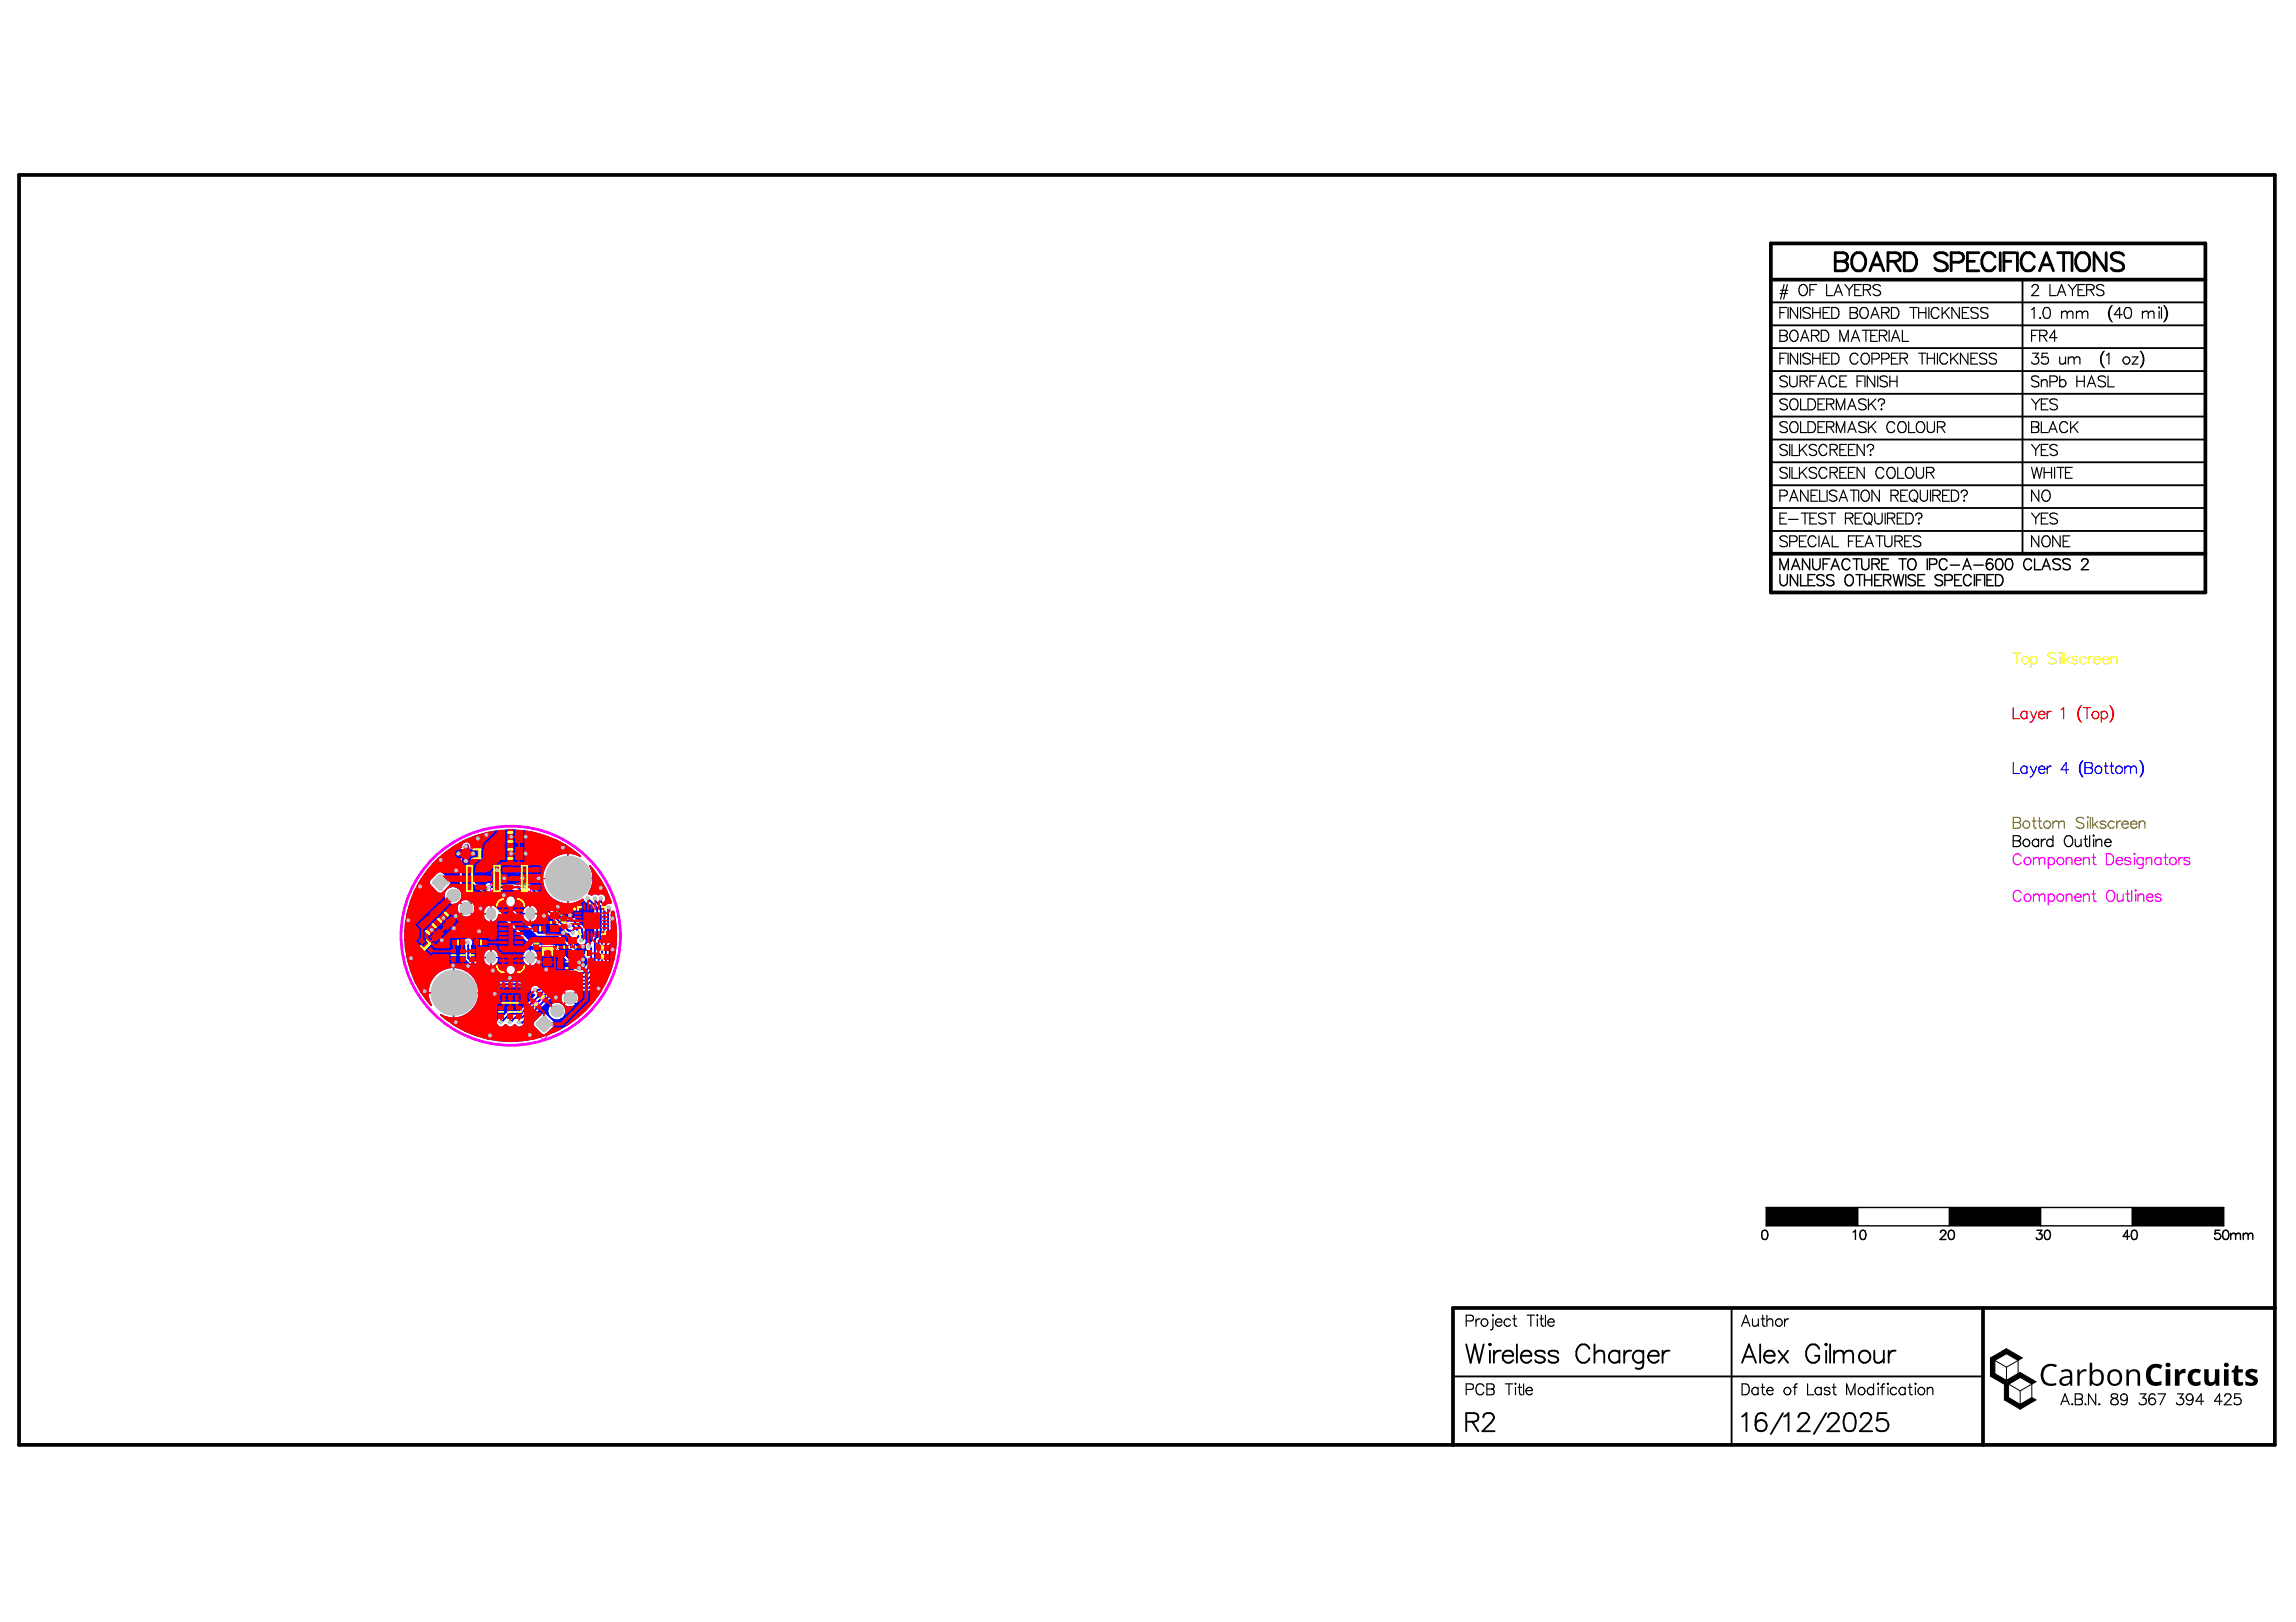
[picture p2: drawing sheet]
<svg xmlns="http://www.w3.org/2000/svg" width="297mm" height="210mm" viewBox="0 0 297 210" stroke-linecap="round" stroke-linejoin="round" font-family="sans-serif">
<g fill="none" stroke="#f0f" stroke-width=".15">
<path d="M261.5 110.8a.53 .53 0 0 0-.6-.3 .53 .53 0 0 0-.4 .5 .6 .6 0 0 0 .1 .8 .6 .6 0 0 0 .8-.1l.1-.1M263.1 111.2l.3-.2h.3l.1 .2M263.1 111v.9M263.8 111.2l.4-.2h.3v.9M263.8 111.2v.7M265 111.2a.45 .45 0 0 1 .7-.1 .45 .45 0 0 1 0 .7 .45 .45 0 0 1-.7-.1M265 111v1.4M267.3 111.2l.3-.2h.4l.1 .2v.7M267.3 111v.9M268.4 111.4a.45 .45 0 0 0 .3 .5 .45 .45 0 0 0 .5-.2M268.5 111.2a.39 .39 0 0 1 .4-.2 .39 .39 0 0 1 .3 .4h-.8zM269.5 111.2l.4-.2h.3l.1 .9"/>
<path d="M269.5 111v.9M270.6 111h.5M270.9 110.5v1.1v.2l.3 .1M272.5 110.5h.5a.77 .77 0 0 1 .5 .7 .77 .77 0 0 1-.5 .7h-.5zM273.8 111.4a.45 .45 0 0 0 .2 .5 .45 .45 0 0 0 .6-.2M273.8 111.2a.39 .39 0 0 1 .5-.2 .39 .39 0 0 1 .3 .4h-.8zM275.6 111.2a.43 .43 0 0 0-.7 0v.1l.7 .2v.2a.46 .46 0 0 1-.7 0M276.1 110.5h.1l-.1 .1zM276.1 111v.9M277.3 111.2a.45 .45 0 0 0-.7-.1 .45 .45 0 0 0 0 .7 .45 .45 0 0 0 .7-.1M277.3 111l-.1 1.3a.42 .42 0 0 1-.5 0M277.7 111.2l.3-.2h.3l.1 .9"/>
<path d="M277.7 111v.9M279.6 111.2a.45 .45 0 0 0-.7-.1 .45 .45 0 0 0 0 .7 .45 .45 0 0 0 .7-.1M279.6 111v.9M279.9 111h.5M280.1 110.5v1.1l.1 .2 .3 .1M281.9 111v.9M282.4 111a.42 .42 0 0 0-.5 .4M283.3 111.2a.43 .43 0 0 0-.7 0v.1l.6 .2 .1 .2a.46 .46 0 0 1-.7 0"/>
<circle cx="262.3" cy="111.4" r=".46"/>
<circle cx="266.5" cy="111.4" r=".46"/>
<circle cx="281.1" cy="111.4" r=".46"/>
</g>
<g fill="none" stroke="#000" stroke-width=".15">
<path d="M230.3 38h.9M230.4 37.6h.9M230.8 36.8l-.4 1.9M231.1 39.8h-.8v1.4M231.2 36.8l-.4 1.9M231.3 39.8v1.4M232.6 39.8v1.4l-1-1.4v1.4M232.9 37a.53 .53 0 0 1 .6-.2 .53 .53 0 0 1 .3 .6 .68 .68 0 0 1-.7 .9l-.1-.1a.88 .88 0 0 1-.1-1.2zM232.9 39.8v1.4M234.2 37.5h.5M234.5 39.8v1.4M235 36.8h-.8v1.5"/>
<path d="M235.5 39.8v1.4M236.3 36.8v1.5h.8M236.7 39.8h-.8v1.4h.8M237 39.8h.5a.77 .77 0 0 1 .4 .7 .77 .77 0 0 1-.4 .7h-.5zM237.3 38.3l.5-1.5 .6 1.5M237.5 37.8h.6M238.7 36.8l.5 .7M239.2 37.5v.8M239.4 39.8h.6l.2 .1 .1 .3-.1 .2-.2 .1a.39 .39 0 0 1 .2 .6l-.2 .1h-.6zM239.8 36.8l-.6 .7M240 37.5h.5M240.8 36.8h-.8v1.5h.8"/>
<path d="M240.9 39.9a.66 .66 0 0 1 .7 .2 .66 .66 0 0 1 0 .8 .53 .53 0 0 1-.6 .3 .53 .53 0 0 1-.4-.5 .82 .82 0 0 1 .3-.8zM241.1 37.5h.6l.2-.1a.31 .31 0 0 0 0-.5l-.2-.1h-.6v1.5M241.5 37.5l.5 .8M243.3 37a.53 .53 0 0 0-.5-.2 .53 .53 0 0 0-.5 .4 .99 .99 0 0 0 .8 .4l.2 .2v.2a.63 .63 0 0 1-1 0M244.7 39.8h.5a.75 .75 0 0 1 .5 .7 .75 .75 0 0 1-.5 .7h-.5zM247.1 39.8h.9M247.6 39.8v1.4M248.2 39.8v1.4M249.2 39.8v1.4M249.5 39.8v1.4M251.3 39.8v1.4M252.2 39.8l-.9 .9"/>
<path d="M253.5 39.8v1.4l-1-1.4v1.4M254.7 39.8h-.8v1.4h.8M262.9 37.2v-.1a.47 .47 0 0 1 .7-.2 .31 .31 0 0 1 0 .5l-.8 .9h1M264.5 39.9a.49 .49 0 0 1 .7 .2 1.18 1.18 0 0 1-.1 1 .46 .46 0 0 1-.7-.2 1.06 1.06 0 0 1 .1-1zM265.2 36.8v1.5h.8M266.2 38.3l.5-1.5 .5 1.5M266.4 37.8h.7M267.6 36.8l.5 .7M268.1 37.5v.8M268.7 36.8l-.6 .7M268.8 37.5h.6M269.7 36.8h-.9v1.5h.9"/>
<path d="M270 37.5h.6a.35 .35 0 0 0 .3-.5l-.3-.2h-.6v1.5M270.4 37.5l.5 .8M272.2 37a.51 .51 0 0 0-.5-.2 .51 .51 0 0 0-.5 .4l.3 .2 .4 .2a.35 .35 0 0 1 .2 .6 .6 .6 0 0 1-.9-.2M273.1 39.6a1.4 1.4 0 0 0 0 1.9M273.1 39.6l-.2 .9v.6l.2 .4M273.3 39.5l-.2 .1M275 39.9a.49 .49 0 0 1 .7 .2 1.18 1.18 0 0 1-.2 1 .46 .46 0 0 1-.6-.2 1.06 1.06 0 0 1 .1-1zM279.2 39.8h.2zM279.6 39.8v1.4M279.9 39.5l.2 .1M280.1 39.6a1.4 1.4 0 0 1 0 1.9M280.1 39.6l.2 .9v.6l-.2 .4"/>
<path d="M230.3 42.7h.6a.41 .41 0 0 1 .3 .5l-.1 .2h-.2a.38 .38 0 0 1 .3 .5l-.3 .3h-.6zM230.3 43.4h.6M230.3 40.5h.5M230.3 46.4h.5M231.1 45.7h-.8v1.4M231.2 57.7a.53 .53 0 0 0-.5-.2 .53 .53 0 0 0-.4 .4 .99 .99 0 0 0 .8 .4l.1 .2v.2a.63 .63 0 0 1-.9 0M231.2 51.8a.7 .7 0 0 0-.9 0v.2l.2 .2a.82 .82 0 0 1 .7 .4v.2a.63 .63 0 0 1-.9 0M231.2 48.9a.54 .54 0 0 0-.5-.3 .54 .54 0 0 0-.4 .4l.1 .2 .6 .2a.34 .34 0 0 1 .2 .3 .34 .34 0 0 1-.1 .3 .7 .7 0 0 1-.8-.1M231.2 54.8a.54 .54 0 0 0-.5-.3 .54 .54 0 0 0-.4 .4l.1 .2 .6 .2a.34 .34 0 0 1 .2 .3 .34 .34 0 0 1-.1 .3 .7 .7 0 0 1-.8-.1M231.3 45.7v1.4M231.5 48.7v1a.49 .49 0 0 0 .5 .4 .49 .49 0 0 0 .5-.4v-1M231.5 57.5v1.5"/>
<path d="M231.7 42.9l.1-.1a.54 .54 0 0 1 .8 .5 .65 .65 0 0 1-.6 .9l-.3-.2a.85 .85 0 0 1 0-1.1zM231.7 51.8a.52 .52 0 0 1 .6-.2 .52 .52 0 0 1 .3 .6 .62 .62 0 0 1-.1 .6 .62 .62 0 0 1-.7 .2l-.1-.2a.85 .85 0 0 1 0-1zM231.8 54.6a.66 .66 0 0 1 .8 .3 .66 .66 0 0 1 0 .7 .53 .53 0 0 1-.6 .4 .53 .53 0 0 1-.5-.6v-.3zM231.8 57.5v1.5h.8M232.6 45.7v1.4l-1-1.4v1.4M232.8 57.5v1.5M232.9 49.3h.6h.2a.34 .34 0 0 0 0-.6h-.8v1.4M232.9 51.6v1.4h.9M232.9 54.6v1.4h.9M232.9 45.7v1.4M232.9 44.2l.6-1.5 .5 1.5M233.2 43.7h.7"/>
<path d="M233.2 58.1l.6 .9M233.4 49.3l.4 .8M233.8 57.5l-1 1M233.9 51.6h.5a.75 .75 0 0 1 .5 .7 .75 .75 0 0 1-.5 .7h-.5zM233.9 54.6h.5a.75 .75 0 0 1 .5 .7 .75 .75 0 0 1-.5 .7h-.5zM234.2 49.3h.5M234.2 40a.54 .54 0 0 0-.5-.2 .54 .54 0 0 0-.5 .3l.2 .2 .5 .2a.34 .34 0 0 1 .3 .3 .34 .34 0 0 1-.1 .3 .65 .65 0 0 1-.9-.1M234.2 45.9a.54 .54 0 0 0-.5-.2 .54 .54 0 0 0-.5 .3l.2 .2 .5 .3a.34 .34 0 0 1 .3 .2 .34 .34 0 0 1-.1 .4 .65 .65 0 0 1-.9-.2M234.4 43.4h.6a.35 .35 0 0 0 .3-.5l-.3-.2h-.6v1.5M234.5 40.5h1M234.5 45.7v1.4M234.5 46.4h1"/>
<path d="M234.8 43.4l.5 .8M235 57.7a.54 .54 0 0 0-.5-.2 .54 .54 0 0 0-.4 .4 .99 .99 0 0 0 .8 .4l.1 .2v.2a.62 .62 0 0 1-.9 0M235 48.7h-.8v1.4M235.2 52.3h.5M235.2 55.3h.5M235.2 50.1l.5-1.4 .6 1.4M235.4 49.6h.7M235.5 45.7v1.4M235.6 42.7h.5a.77 .77 0 0 1 .5 .8 .77 .77 0 0 1-.5 .7h-.5zM235.9 40.5h.5M235.9 46.4h.5M236.1 51.6h-.9v1.4h.9"/>
<path d="M236.1 54.6h-.9v1.4h.9M236.3 52.3l.8-.1 .1-.2v-.3l-.3-.1h-.6v1.4M236.3 55.3h.6l.2-.1a.34 .34 0 0 0 0-.6h-.8v1.4M236.3 57.9a.48 .48 0 0 0-.4-.4 .48 .48 0 0 0-.5 .4 .72 .72 0 0 0 .6 1.1l.3-.4M236.7 45.7h-.8v1.4h.8M236.8 58.2h.6a.35 .35 0 0 0 .2-.5l-.2-.2h-.6v1.5M236.8 55.3l.4 .7M236.8 52.3l.4 .7M237 45.7h.5a.77 .77 0 0 1 .4 .7 .77 .77 0 0 1-.4 .7h-.5zM237.2 58.2l.5 .8M237.6 53v-1.4l.5 1.4 .6-1.4v1.4M237.6 56v-1.4l.5 1.4 .6-1.4v1.4"/>
<path d="M237.6 49a.51 .51 0 0 0-.6-.4 .51 .51 0 0 0-.4 .6 .61 .61 0 0 0 .1 .7 .61 .61 0 0 0 .7 .1l.2-.3M238 58.2h.6M238 44.2v-1.5l.6 1.5 .5-1.5v1.5M238 49.3h.6M238.9 57.5h-.9v1.5h.9M238.9 48.7h-.9v1.4h.9M239.1 56l.5-1.4 .5 1.4M239.1 53l.5-1.4 .5 1.4M239.1 58.2h.6M239.3 55.5h.6M239.3 52.6h.6M239.4 40.5h.6"/>
<path d="M239.5 44.2l.5-1.5 .6 1.5M239.7 43.7h.7M240 57.5h-.9v1.5h.9M240.3 49.3h.5M240.4 46a.53 .53 0 0 0-.6-.3 .53 .53 0 0 0-.4 .5 .64 .64 0 0 0 .1 .7 .64 .64 0 0 0 .7 .2l.2-.3M240.9 42.7h1M241 45.8a.66 .66 0 0 1 .8 .2 .66 .66 0 0 1 0 .8 .53 .53 0 0 1-.6 .3 .53 .53 0 0 1-.4-.5 .82 .82 0 0 1 .2-.8zM241.1 48.7h-.8v1.4M241.2 57.5v1.5l-.9-1.5v1.5M241.3 48.7v1.4M241.4 42.7v1.5M241.4 51.8a.7 .7 0 0 0-.9 0v.3l.2 .1a.82 .82 0 0 1 .7 .4v.2a.63 .63 0 0 1-.9 0"/>
<path d="M241.4 54.8a.54 .54 0 0 0-.5-.3 .54 .54 0 0 0-.4 .4l.1 .2 .6 .2a.34 .34 0 0 1 .2 .3 .34 .34 0 0 1-.1 .3 .7 .7 0 0 1-.8-.1M241.6 57.9v-.1a.47 .47 0 0 1 .7-.2 .34 .34 0 0 1 0 .5l-.3 .2v.2M241.7 51.6v1.4M241.7 54.6v1.4M241.9 58.9h.2l-.1 .1zM242 43.4h.6M242 41.2l.6-1.4 .5 1.4M242.1 55.2l.6 .8M242.1 52.2l.6 .8M242.2 46.5h.6a.39 .39 0 0 0 .2-.7l-.2-.1h-.6v1.4M242.2 40.7h.7M242.5 48.7v1.4l-.9-1.4v1.4"/>
<path d="M242.7 54.6l-1 .9M242.7 51.6l-1 1M242.9 42.7h-.9v1.5h.9M242.9 48.7v1.4M243 52l.1-.3a.49 .49 0 0 1 .6 0v.5l-.3 .1v.3M243.1 43.4h.7a.35 .35 0 0 0 .2-.5l-.2-.2h-.7v1.5M243.4 52.9v.1zM243.4 40.5l.9-.1 .1-.3-.1-.2-.3-.1h-.6v1.4M243.4 46.5h.6a.39 .39 0 0 0 .3-.7l-.3-.1h-.6v1.4M243.6 43.4l.5 .8M243.9 40.5l.5 .7M244.2 48.9a.52 .52 0 0 0-.5-.3 .52 .52 0 0 0-.5 .4l.1 .2 .7 .3a.35 .35 0 0 1 0 .5 .7 .7 0 0 1-.8-.1"/>
<path d="M244.4 42.7v1.5M244.5 49.3h.9M244.5 48.7v1.4M244.7 44.2l.5-1.5 .6 1.5M244.7 46.4h.5M244.9 43.7h.7M245.1 54.9a.53 .53 0 0 0-.6-.3 .53 .53 0 0 0-.4 .5v.3a.53 .53 0 0 0 .4 .6 .53 .53 0 0 0 .6-.4M245.4 48.7v1.4M245.6 45.7h-.9v1.4h.9M245.8 54.6a.66 .66 0 0 1 .7 .3 .66 .66 0 0 1 0 .7 .53 .53 0 0 1-.6 .4 .53 .53 0 0 1-.4-.6v-.3zM245.8 46.4l.8-.1a.31 .31 0 0 0 0-.5l-.8-.1v1.4M246.1 42.7v1.5h.8"/>
<path d="M246.3 46.4l.5 .7M246.9 54.6v1.4h.8M248 54.8a.53 .53 0 0 1 .6-.2 .53 .53 0 0 1 .4 .5v.3a.54 .54 0 0 1-.5 .6 .54 .54 0 0 1-.6-.6zM248.2 45.7h1M248.2 40.5h1M248.7 45.7v1.4M249.3 54.6v1a.47 .47 0 0 0 .5 .4 .47 .47 0 0 0 .5-.4v-1M249.3 45.7v1.4M249.3 46.4h1M250.3 45.7v1.4M250.7 55.3h.6a.41 .41 0 0 0 .3-.5l-.1-.2h-.2h-.6v1.4M250.7 45.7v1.4"/>
<path d="M250.9 40.1a.53 .53 0 0 0-.6-.3 .53 .53 0 0 0-.5 .5 .62 .62 0 0 0 .2 .7 .62 .62 0 0 0 .7 .1l.2-.2M251.1 55.3l.5 .7M251.6 40.4l.6 .8M252 46a.53 .53 0 0 0-.6-.3 .53 .53 0 0 0-.4 .5 .64 .64 0 0 0 .1 .7 .64 .64 0 0 0 .7 .2l.2-.3M252.4 45.7v1.4M252.7 46.3l.6 .8M253.3 45.7l-.9 .9M253.9 40.5h.5M254.6 45.7v1.4l-1-1.4v1.4M255 46.4h.5M255.9 45.7h-.9v1.4h.9M255.9 40a.52 .52 0 0 0-.5-.2 .52 .52 0 0 0-.4 .3l.1 .2 .5 .2a.34 .34 0 0 1 .3 .3 .34 .34 0 0 1-.1 .3 .65 .65 0 0 1-.8-.1"/>
<path d="M257 45.9a.52 .52 0 0 0-.5-.2 .52 .52 0 0 0-.4 .3l.1 .2 .6 .3a.34 .34 0 0 1 .2 .2 .34 .34 0 0 1-.1 .4 .65 .65 0 0 1-.8-.2M257.2 40a.52 .52 0 0 0-.5-.2 .52 .52 0 0 0-.5 .3l.2 .2 .5 .2a.34 .34 0 0 1 .3 .3 .34 .34 0 0 1-.1 .3 .65 .65 0 0 1-.9-.1M258.3 45.9a.52 .52 0 0 0-.5-.2 .52 .52 0 0 0-.4 .3l.1 .2 .5 .3a.34 .34 0 0 1 .3 .2 .34 .34 0 0 1-.1 .4 .65 .65 0 0 1-.8-.2M262.8 54.6h.6l.3 .1a.31 .31 0 0 1-.1 .5l-.2 .1h.2a.37 .37 0 0 1 .2 .4 .37 .37 0 0 1-.4 .3h-.6zM262.8 57.5l.6 .7M262.8 43.4h.6M262.8 51.6l.6 .7M262.8 55.3h.6M262.8 40.1l.4-.3v1.4M263 45.7h.7l-.4 .5a.45 .45 0 0 1 .5 .6 .45 .45 0 0 1-.6 .3h-.2l-.2-.3M263.4 52.3v.7M263.4 58.2v.8"/>
<path d="M263.7 42.7h-.9v1.5M263.8 48.9a.52 .52 0 0 0-.5-.3 .52 .52 0 0 0-.5 .4l.2 .2 .6 .3a.35 .35 0 0 1 0 .5 .7 .7 0 0 1-.8-.1M263.9 43.4h.6l.3-.1a.31 .31 0 0 0-.1-.5l-.2-.1h-.6v1.5M263.9 41.1h.1zM263.9 57.5l-.5 .7M263.9 51.6l-.5 .7M264.1 49.1v1M264.1 54.6v1.4h.8M264.1 58.2h.5M264.1 52.3h.5M264.1 49.4l.3-.3 .4 .1v.2v.7M264.3 43.4l.5 .8"/>
<path d="M264.9 45.7h-.7v.6a.5 .5 0 0 1 .7 0 .5 .5 0 0 1-.1 .7 .5 .5 0 0 1-.7-.2M265 51.6h-.9v1.4h.9M265 57.5h-.9v1.5h.9M265.1 56l.5-1.4 .5 1.4M265.2 49.4h.6a.38 .38 0 0 0 .4-.4 .38 .38 0 0 0-.4-.3h-.6v1.4M265.3 55.5h.6M266.1 43.7h-1l.7-1v1.5M266.2 57.7a.53 .53 0 0 0-.6-.2 .53 .53 0 0 0-.4 .4 .99 .99 0 0 0 .8 .4l.2 .2v.2a.63 .63 0 0 1-1 0M266.2 51.8a.7 .7 0 0 0-1 0l.1 .3 .2 .1a.82 .82 0 0 1 .7 .4v.2a.63 .63 0 0 1-1 0M266.5 46.2v.9h.4l.3-.3M266.5 48.7v1.4M266.5 49.3a.45 .45 0 0 1 .6 0 .45 .45 0 0 1 0 .6 .45 .45 0 0 1-.6 0"/>
<path d="M266.7 40.3v.9M266.7 40.5l.3-.2h.4v.2M267.2 46.2v.9M267.4 40.5l.4-.2h.3l.1 .9M267.4 40.5v.7M267.5 54.9a.53 .53 0 0 0-.6-.3 .53 .53 0 0 0-.4 .5 .6 .6 0 0 0 .2 .8 .6 .6 0 0 0 .7-.1l.1-.2M267.6 46.5l.3-.3h.4v.3M267.6 46.2v.9M267.9 54.6v1.4M268.2 55.2l.6 .8M268.3 46.5l.4-.3h.3l.1 .9M268.3 46.5v.6"/>
<path d="M268.6 40.5l.4-.2h.3l.1 .2M268.6 40.3v.9M268.7 49.3h1M268.7 48.7v1.4M268.8 54.6l-.9 .9M269.4 40.5l.3-.2h.3l.1 .9M269.4 40.5v.7M269.7 48.7v1.4M270 50.1l.6-1.4 .5 1.4M270.3 49.6h.6M272.1 45.6a1.5 1.5 0 0 0 0 1.8M272.1 47.4l.1 .2"/>
<path d="M272.1 45.6l-.1 .2a1.68 1.68 0 0 0 .1 1.6M272.2 45.4l-.1 .2M272.4 48.9a.52 .52 0 0 0-.5-.3 .52 .52 0 0 0-.4 .4l.1 .2 .7 .3a.35 .35 0 0 1 0 .5 .7 .7 0 0 1-.8-.1M272.5 46l.3-.3v1.4M272.7 48.7v1.4h.8M273.1 41.5l.2 .2M274.6 40.7h-1.1l.7-.9v1.4M275.8 46.2h.8l-.8 .9h.8M276.9 45.4l.1 .2M277 45.6a1.5 1.5 0 0 1 0 1.8M277 47.4l-.1 .2M277 45.6l.3 .8-.1 .6-.2 .4"/>
<path d="M277.2 40.5l.3-.2h.4v.2M277.2 40.3v.9M277.9 40.5l.4-.2h.3l.1 .9M277.9 40.5v.7M279.3 40.3v.9M280.1 41.5l-.2 .2M230.3 67.1h.5M230.3 64.2h.6a.38 .38 0 0 0 .3-.5l-.3-.3h-.6v1.5M231.1 66.4h-.8v1.4h.8M231.2 69.6a.54 .54 0 0 0-.5-.3 .54 .54 0 0 0-.4 .4l.1 .2 .6 .2a.34 .34 0 0 1 .2 .3 .34 .34 0 0 1-.1 .3 .7 .7 0 0 1-.8-.1M231.2 60.7a.54 .54 0 0 0-.5-.2 .54 .54 0 0 0-.4 .3l.1 .2 .6 .2a.34 .34 0 0 1 .2 .3 .34 .34 0 0 1-.1 .3 .65 .65 0 0 1-.8-.1M231.4 67.2h1.2"/>
<path d="M231.5 70.1h.7a.38 .38 0 0 0 .3-.4 .38 .38 0 0 0-.3-.4h-.7v1.5M231.5 60.5v1.4M231.5 64.9l.6-1.5 .5 1.5M231.7 64.4h.7M231.8 60.5v1.4h.8M232.8 70h.5M232.8 60.5v1.4M233 66.4h1M233.2 61.1l.6 .8M233.5 66.4v1.4M233.7 69.3h-.9v1.5h.9M233.8 60.5l-1 .9"/>
<path d="M233.9 63.4v1.5l-1-1.5v1.5M234.2 67.1h.5M234.3 64.1h.5M234.9 69.7a.53 .53 0 0 0-.6-.4 .53 .53 0 0 0-.4 .6v.3a.53 .53 0 0 0 .4 .6 .53 .53 0 0 0 .6-.4M235 66.4h-.8v1.4h.8M235 60.7a.55 .55 0 0 0-.9 .1l.1 .2 .6 .2a.34 .34 0 0 1 .2 .5 .62 .62 0 0 1-.9 0M235.2 63.4h-.9v1.5h.9M235.3 69.3v1.5M235.4 63.4v1.5h.8M235.6 70.8l.6-1.5 .5 1.5M235.8 70.3h.7M236.2 66.6a.7 .7 0 0 0-.9 0v.3l.2 .1a.82 .82 0 0 1 .7 .4v.2a.63 .63 0 0 1-.9 0"/>
<path d="M236.3 60.8a.53 .53 0 0 0-.6-.3 .53 .53 0 0 0-.4 .5v.4a.53 .53 0 0 0 .4 .5 .53 .53 0 0 0 .6-.3M236.4 63.4v1.5M236.5 66.4h1M236.8 61.1h.7a.31 .31 0 0 0 0-.6h-.7v1.4M237 66.4v1.4M237 69.3v1.5h.8M237.2 61.1l.5 .8M237.6 63.6a.53 .53 0 0 0-.5-.2 .53 .53 0 0 0-.4 .4 .99 .99 0 0 0 .8 .4l.1 .2v.3a.63 .63 0 0 1-.9 0M237.9 64.9l.6-1.5 .5 1.5M238 61.1h.6M238.1 64.4h.7M238.8 67.1l.8-.1a.31 .31 0 0 0 0-.5l-.8-.1v1.4"/>
<path d="M238.9 60.5h-.9v1.4h.9M239.1 70h.6M239.1 61.1h.6M239.2 67.1l.5 .7M239.4 63.4h.9M239.8 63.4v1.5M240 69.3h-.9v1.5M240 67.1h.6M240 60.5h-.9v1.4h.9M240.2 70h.5M240.5 63.4v1.5M240.9 66.4h-.9v1.4h.9"/>
<path d="M240.9 63.6l.1-.1a.54 .54 0 0 1 .8 .5 .65 .65 0 0 1-.6 .9l-.2-.1a.84 .84 0 0 1-.1-1.2zM241.1 69.3h-.9v1.5h.9M241.2 60.5v1.4l-.9-1.4v1.4M241.3 66.6a.52 .52 0 0 1 .6-.2 .52 .52 0 0 1 .3 .5 .62 .62 0 0 1-.1 .7 .62 .62 0 0 1-.7 .2l-.1-.2a.85 .85 0 0 1 0-1zM241.3 70.8l.5-1.5 .6 1.5M241.5 70.3h.7M241.8 67.5l.3 .4M242.5 66.4v1a.48 .48 0 0 0 .5 .4 .48 .48 0 0 0 .5-.4v-1M242.7 69.3h1M243.1 63.4v1.5l-.9-1.5v1.5M243.2 69.3v1.5M243.7 60.8a.53 .53 0 0 0-.6-.3 .53 .53 0 0 0-.4 .5v.4a.53 .53 0 0 0 .4 .5 .53 .53 0 0 0 .6-.3"/>
<path d="M243.8 69.3v1.1a.47 .47 0 0 0 .5 .4 .47 .47 0 0 0 .5-.4v-1.1M243.9 66.4v1.4M244.2 67.1l.8-.1 .1-.2v-.3l-.3-.1h-.6v1.4M244.4 60.5a.66 .66 0 0 1 .7 .3 .66 .66 0 0 1 0 .8 .53 .53 0 0 1-.6 .3 .53 .53 0 0 1-.4-.5v-.4zM244.6 64.1h.6l.3-.1a.31 .31 0 0 0 0-.5l-.3-.1h-.6v1.5M244.7 67.1l.4 .7M245.1 64.1l.5 .8M245.2 70h.6a.41 .41 0 0 0 .3-.4l-.1-.2-.2-.1h-.6v1.5M245.5 67.1h.5M245.5 60.5v1.4h.8M245.6 70l.5 .8M245.9 64.1h.5"/>
<path d="M246.3 66.4h-.8v1.4h.8M246.4 70h.6M246.6 66.4h.4a.75 .75 0 0 1 .5 .7 .75 .75 0 0 1-.5 .7h-.4zM246.6 60.7a.53 .53 0 0 1 .6-.2 .53 .53 0 0 1 .4 .5v.4a.54 .54 0 0 1-.6 .5 .54 .54 0 0 1-.5-.5zM246.8 63.4h-.9v1.5h.9M247.1 63.6a.53 .53 0 0 1 .6-.2 .53 .53 0 0 1 .4 .6 .68 .68 0 0 1-.7 .9l-.1-.1a.88 .88 0 0 1-.2-1.2zM247.3 69.3h-.9v1.5h.9M247.6 64.6l.4 .4M247.8 66.7l.1-.2a.5 .5 0 0 1 .7 0v.4l-.4 .2v.2M247.9 60.5v1a.47 .47 0 0 0 .5 .4 .47 .47 0 0 0 .5-.4v-1M248.2 67.8v-.1l.1 .1zM248.4 63.4v1a.47 .47 0 0 0 .5 .5 .47 .47 0 0 0 .5-.5v-1"/>
<path d="M248.5 69.6a.55 .55 0 0 0-1 .1l.2 .2 .5 .2a.34 .34 0 0 1 .3 .3 .34 .34 0 0 1-.2 .3 .73 .73 0 0 1-.8-.1M249.2 61.1h.9l.1-.3-.1-.3h-.3h-.6v1.4M249.7 61.1l.5 .8M249.8 63.4v1.5M250.1 64.1h.6a.35 .35 0 0 0 .3-.5l-.3-.2h-.6v1.5M250.5 64.1l.5 .8M251.3 64.1h.6M252.2 63.4h-.9v1.5h.9M252.5 63.4a.76 .76 0 0 1 .9 .5 .76 .76 0 0 1-.5 1h-.4zM253.7 63.8l.1-.2 .2-.2a.5 .5 0 0 1 .5 .3 .51 .51 0 0 1-.4 .5v.2M254.1 64.8h.1l-.1 .1zM262.8 66.4l.6 .7"/>
<path d="M262.8 60.5l.4 1.4 .3-1.4 .4 1.4 .3-1.4M263.4 67.1v.7M263.8 63.4v1.5l-1-1.5v1.5M263.8 69.3v1.5l-1-1.5v1.5M263.9 66.4l-.5 .7M264.1 67.1h.5M264.3 63.6l.1-.1a.54 .54 0 0 1 .8 .5 .65 .65 0 0 1-.6 .9l-.3-.2a.85 .85 0 0 1 0-1.1zM264.4 69.4a.66 .66 0 0 1 .8 .2 .66 .66 0 0 1 0 .8 .53 .53 0 0 1-.6 .4 .53 .53 0 0 1-.4-.6v-.3zM264.5 60.5v1.4M264.5 61.1h.9M265 66.4h-.9v1.4h.9M265.4 60.5v1.4"/>
<path d="M265.8 60.5v1.4M266.1 60.5h.9M266.2 66.6a.7 .7 0 0 0-1 0l.1 .3 .2 .1a.82 .82 0 0 1 .7 .4v.2a.63 .63 0 0 1-1 0M266.5 69.3v1.5l-.9-1.5v1.5M266.6 60.5v1.4M266.9 70h.6M267.2 61.1h.6M267.8 69.3h-.9v1.5h.9M268.1 60.5h-.9v1.4h.9M260.5 108.1h.6l.2 .2 .1 .2-.1 .2-.2 .1a.38 .38 0 0 1 .2 .6l-.2 .2h-.6zM260.5 108.8h.6M263.7 108.8a.45 .45 0 0 0-.6-.1 .45 .45 0 0 0 0 .7 .45 .45 0 0 0 .6-.1"/>
<path d="M263.7 108.6v1M264.1 108.6v1M264.6 108.6a.51 .51 0 0 0-.5 .4M265.6 108.8a.45 .45 0 0 0-.7-.1 .45 .45 0 0 0 0 .7 .45 .45 0 0 0 .7-.1M265.6 108.1v1.5M267.2 108.3a.52 .52 0 0 1 .6-.1 .52 .52 0 0 1 .4 .5 .6 .6 0 0 1-.2 .7 .6 .6 0 0 1-.7 .1 .84 .84 0 0 1-.1-1.2zM268.5 108.6v.7l.1 .2 .3 .1 .3-.3M269.2 108.6v1M269.6 108.6h.5M269.8 108.1v1.2l.2 .3h.2M270.3 108.1v1.5M270.9 108.1v.1z"/>
<path d="M270.9 108.6v1M271.2 108.9l.3-.3 .3 .1 .1 .9M271.2 108.6v1M272.3 109a.45 .45 0 0 0 .3 .5 .45 .45 0 0 0 .5-.2M272.4 108.8a.4 .4 0 0 1 .4-.2 .4 .4 0 0 1 .3 .4h-.8zM189.7 170.9h.8a.39 .39 0 0 0 .1-.4 .39 .39 0 0 0-.3-.3h-.6v1.4M189.7 179.8l.8-.1a.37 .37 0 0 0 .1-.4 .37 .37 0 0 0-.3-.2h-.6v1.4M191 170.7v.9M191.5 170.7a.45 .45 0 0 0-.5 .4M191.7 170.9a.45 .45 0 0 1 .6-.1 .45 .45 0 0 1 0 .7 .45 .45 0 0 1-.6-.1zM192 179.4a.53 .53 0 0 0-.6-.3 .53 .53 0 0 0-.4 .5 .62 .62 0 0 0 .1 .7 .62 .62 0 0 0 .7 .1l.2-.2M192.4 179.1h.6l.2 .1v.4l-.2 .1a.38 .38 0 0 1 .3 .4 .38 .38 0 0 1-.3 .4h-.6z"/>
<path d="M192.4 179.7h.6M193.1 170.2h.1l-.1 .1zM193.1 170.7v1.1v.2l-.3 .1M193.5 171.1a.45 .45 0 0 0 .3 .5 .45 .45 0 0 0 .5-.2M193.5 170.9a.4 .4 0 0 1 .5-.2 .4 .4 0 0 1 .3 .4h-.8zM194.7 179.1h1M195.2 179.1v1.4M195.4 170.9a.45 .45 0 0 0-.7-.1 .45 .45 0 0 0 0 .7 .45 .45 0 0 0 .7-.1M195.7 170.7h.5M195.9 170.2v1.2l.1 .1 .2 .1M196.1 179v.1zM196.1 179.5v1"/>
<path d="M196.4 179.5h.4M196.6 179.1v1.1l.1 .2 .2 .1M197.1 179.1v1.4M197.4 180a.44 .44 0 0 0 .3 .5 .44 .44 0 0 0 .5-.2M197.5 179.7a.4 .4 0 0 1 .4-.2 .4 .4 0 0 1 .3 .5h-.8zM197.6 170.2h.9M198 170.2v1.4M198.8 170.2h.1v.1zM198.9 170.7v.9M199.2 170.7h.5M199.4 170.2v1.2l.1 .1 .3 .1M199.9 170.2v1.4"/>
<path d="M200.2 171.1a.45 .45 0 0 0 .3 .5 .45 .45 0 0 0 .6-.2M200.3 170.9a.4 .4 0 0 1 .5-.2 .4 .4 0 0 1 .3 .4h-.9zM225.3 171.6l.6-1.4 .5 1.4M225.4 179.1h.5a.77 .77 0 0 1 .4 .7 .77 .77 0 0 1-.4 .7h-.5zM225.5 171.2h.7M226.7 170.7l.1 .8 .3 .1 .4-.2M227.4 179.7a.45 .45 0 0 0-.6 0 .45 .45 0 0 0 0 .7 .45 .45 0 0 0 .6-.1M227.4 179.5v1M227.5 170.7v.9M227.8 170.7h.5M227.8 179.5h.5M228 179.1v1.1l.1 .2 .3 .1"/>
<path d="M228 170.2v1.2l.1 .1 .3 .1M228.6 180a.44 .44 0 0 0 .2 .5 .44 .44 0 0 0 .6-.2M228.6 170.9l.3-.2h.4v.2v.7M228.6 170.2v1.4M228.6 179.7a.38 .38 0 0 1 .5-.2 .38 .38 0 0 1 .3 .5h-.8zM229.8 170.9a.45 .45 0 0 1 .6-.1 .45 .45 0 0 1 0 .7 .45 .45 0 0 1-.6-.1zM230.9 170.7v.9M231.4 170.7a.45 .45 0 0 0-.5 .4M232 179.5h.5M232.5 179.1h-.2l-.1 .3v1.1M233.9 179.1v1.4h.8M235.6 179.5v1"/>
<path d="M235.6 179.7a.45 .45 0 0 0-.6 0 .45 .45 0 0 0 0 .7 .45 .45 0 0 0 .6-.1M236.7 179.7a.41 .41 0 0 0-.7 0l.2 .3 .5 .1v.2a.41 .41 0 0 1-.7 0M237 179.5h.5M237.2 179.1v1.1l.1 .2 .3 .1M242.4 179.7a.45 .45 0 0 0-.7 0 .45 .45 0 0 0 0 .7 .45 .45 0 0 0 .7-.1M242.4 179.1v1.4M242.9 179.1l.1-.1v.1zM243 179.5v1M243.3 179.5h.5M243.8 179.1h-.2l-.1 .3v1.1M244.2 179.1l.1-.1v.1zM244.3 179.5v1"/>
<path d="M245.4 179.7a.45 .45 0 0 0-.7 0 .45 .45 0 0 0 0 .7 .45 .45 0 0 0 .7-.1M246.5 179.7a.45 .45 0 0 0-.7 0 .45 .45 0 0 0 0 .7 .45 .45 0 0 0 .7-.1M246.5 179.5v1M246.9 179.5h.4M247.1 179.1v1.1v.2l.3 .1M247.8 179l.1 .1h-.1zM247.8 179.5v1M249.3 179.5v1M249.3 179.8l.4-.3 .3 .1 .1 .9M238.9 180.5v-1.4l.5 1.4 .6-1.4v1.4M266.6 181.8l.6-1.4 .5 1.4M266.8 181.3h.7"/>
<path d="M268 181.7h.2zM268.5 180.4h.6l.3 .1a.31 .31 0 0 1-.1 .5l-.2 .1h.2a.37 .37 0 0 1 .1 .4 .37 .37 0 0 1-.3 .3h-.6zM268.5 181.1h.6M269.7 181.7h.2zM271.1 180.4v1.4l-.9-1.4v1.4M271.5 181.7h.2zM273.2 180.4l-.1 .3 .3 .2a.51 .51 0 0 1 .5 .2 .51 .51 0 0 1 0 .6 .58 .58 0 0 1-.8-.2 .73 .73 0 0 1 .8-.6l.1-.3a.52 .52 0 0 0-.8-.2zM275.2 180.9a.71 .71 0 0 1-.4 .9l-.3-.1-.1-.1M276.9 180.4h.7l-.4 .5a.45 .45 0 0 1 .5 .5 .45 .45 0 0 1-.6 .4l-.2-.1-.2-.2M278.8 180.6a.42 .42 0 0 0-.6-.2l-.2 .6v.3M279.2 180.4h.9l-.6 1.4M281.7 180.4h.7l-.4 .5a.46 .46 0 0 1 .5 .6 .46 .46 0 0 1-.6 .3l-.3-.1v-.2"/>
<path d="M283.7 180.9a.75 .75 0 0 1-.4 .9l-.3-.1-.1-.1M285.1 181.3h-1l.7-.9v1.4M287.5 181.3h-1l.6-.9v1.4M287.8 180.7l.1-.3h.6a.33 .33 0 0 1 .1 .5l-.8 .9h.9M289.8 180.4h-.7v.6a.5 .5 0 0 1 .7 0 .5 .5 0 0 1-.1 .7 .5 .5 0 0 1-.7-.2"/>
<circle cx="275.1" cy="46.7" r=".47"/>
<circle cx="262.1" cy="109.1" r=".46"/>
<circle cx="231.2" cy="180" r=".47"/>
<circle cx="240.8" cy="180" r=".46"/>
<circle cx="248.5" cy="180" r=".46"/>
<circle cx="274.8" cy="180.8" r=".44"/>
<circle cx="278.4" cy="181.4" r=".45"/>
<circle cx="283.3" cy="180.8" r=".45"/>
</g>
<g fill="none" stroke="#000" stroke-width=".13">
<path d="M257.5 178.1l2.1 1.2M257.5 175.7v2.4M257.5 175.7l2.1 1.2M258.1 177.8l1.5 .8 1.5-.8M258.1 177.8l-.6 .3M259.3 178.8l.6 .3M259.3 178.8v2.4M259.6 174.6v.6M259.6 176.9v2.4M259.6 175.2l-1.5 .9v1.7M259.6 174.6l2 1.1-.5 .4M259.6 174.6l-.6 .3"/>
<path d="M259.6 175.2l1.5 .9M259.6 174.6l-2.1 1.1M259.9 179.1v1.8M259.9 179.1l1.5 .9M261.1 177.8l.5 .3-2 1.2M261.1 176.1v1.7M261.1 176.1l-1.5 .8M261.4 177.6l-.6 .3M261.4 177.6v.6M261.4 180v2.4M261.4 177.6l2 1.2-.5 .3M261.4 177.6l-2.1 1.2"/>
<path d="M261.4 178.2l1.5 .9M261.4 178.2l-1.5 .9M262.9 179.1v1.8M262.9 179.1l-1.5 .9M259.3 181.2l2.1 1.2M259.9 180.9l-.6 .3M259.9 180.9l1.5 .8 1.5-.8M262.9 180.9l.5 .3-2 1.2"/>
<circle cx="66.1" cy="121.1" r="14.2"/>
</g>
<g fill="#000">
<path d="M257.5 175.7l2.1-1.1 2 1.1-.5 .4-1.5-.9-1.5 .9v1.7l1.5 .8 1.8-1 2 1.2-.5 .3-1.5-.9-1.5 .9v1.8l1.5 .8 1.5-.8 .5 .3-2 1.2-2.1-1.2v-2.1l-1.8-1zM264.4 176.8a1.67 1.67 0 0 1 1.7-.1l-.1 .2a1.06 1.06 0 0 0-1.3 .1 1.06 1.06 0 0 0-.3 1.1v.1a1.1 1.1 0 0 0 1.6 .8v.2l-.2 .1a1.34 1.34 0 0 1-1.4-.3 1.34 1.34 0 0 1-.3-1.4l.1-.5zM268.8 177.2h.2l.1 .4a.74 .74 0 0 1 .9-.4l-.1 .3a.68 .68 0 0 0-.8 .7v1.1h-.3zM275.1 177.2h.3v.3a.8 .8 0 0 1 .9-.3 .8 .8 0 0 1 .6 .7v1.4h-.4v-1.3a.56 .56 0 0 0-.6-.5 .56 .56 0 0 0-.5 .7v1.1h-.3zM278 176.9a1.45 1.45 0 0 1 1.8-.2l-.3 .5v-.1a.73 .73 0 0 0-.9-.1 .73 .73 0 0 0-.3 .8 .84 .84 0 0 0 .2 .8 .84 .84 0 0 0 .9 .2l.2-.1v.5l-.1 .1a1.31 1.31 0 0 1-1.5-.2 1.31 1.31 0 0 1-.3-1.4v-.4zM281.4 177.2h.4l.1 .4a.7 .7 0 0 1 .9-.4l-.1 .5a.54 .54 0 0 0-.7 .5v1.1h-.6zM283.3 177.4h.1a1.3 1.3 0 0 1 1.3-.1l-.1 .4h-.2a.58 .58 0 0 0-.7 .1 .58 .58 0 0 0 0 .7 .62 .62 0 0 0 1 .2v.5l-.3 .1a1.11 1.11 0 0 1-1.2-.4 1.11 1.11 0 0 1 0-1.3zM285.2 177.2h.5v1.2a.42 .42 0 0 0 .5 .5 .42 .42 0 0 0 .3-.6v-1.1h.6v2.1h-.4l-.1-.2a.79 .79 0 0 1-.9 .2 .79 .79 0 0 1-.5-.7zM289.2 176.7h.4v.5h.6v.4h-.6v1a.33 .33 0 0 0 .5 .2h.1v.5a.81 .81 0 0 1-1.2-.5v-1.2h-.3v-.2l.3-.2zM290.7 177.3a1.47 1.47 0 0 1 1.4 0l-.2 .4a.68 .68 0 0 0-.8 0v.2l.5 .1a.67 .67 0 0 1 .5 .8 .67 .67 0 0 1-.8 .6l-.8-.2v-.4l.7 .1a.22 .22 0 0 0 .3-.2 .22 .22 0 0 0-.2-.2l-.3-.1a.65 .65 0 0 1-.3-1.1z"/>
<path d="M266.6 177.4l.4-.1a1.13 1.13 0 0 1 .9 0l.2 .5v1.5h-.2l-.1-.3a.8 .8 0 0 1-1.4-.1 .76 .76 0 0 1 .9-.8h.5a.51 .51 0 0 0-.2-.6 .51 .51 0 0 0-.6 0l-.3 .1zM266.9 178.5a.41 .41 0 0 0 0 .5 .41 .41 0 0 0 .6 0l.2-.2 .1-.5z"/>
<path d="M270.3 176.4h.4v1.1a.87 .87 0 0 1 1-.2 .87 .87 0 0 1 .5 1 .91 .91 0 0 1-1.3 1l-.3-.2v.2h-.3zM270.8 177.6l-.1 .4a.78 .78 0 0 0 .6 1.1 .78 .78 0 0 0 .5-1.2 .59 .59 0 0 0-.4-.4 .59 .59 0 0 0-.6 .1z"/>
<path d="M272.9 177.5v-.1a.99 .99 0 0 1 1.2 0 .99 .99 0 0 1 .4 1.1 .98 .98 0 0 1-1.2 .8 .98 .98 0 0 1-.6-1.3zM273.2 177.6a1.03 1.03 0 0 0 .2 1.5 .77 .77 0 0 0 .8-.4 .77 .77 0 0 0-.1-.8 .61 .61 0 0 0-.9-.3z"/>
<path d="M280.2 176.6a.31 .31 0 0 1 .6 0 .31 .31 0 0 1-.6 0zM280.2 177.2h.6v2.1h-.6z"/>
<path d="M287.7 176.6a.31 .31 0 0 1 .6 0 .31 .31 0 0 1-.6 0zM287.7 177.2h.6v2.1h-.6z"/>
</g>
<g fill="none" stroke="#000" stroke-width=".18">
<path d="M230.3 73.7v-1.4l.5 1.4 .6-1.4v1.4M230.3 74.4v1a.48 .48 0 0 0 .5 .4 .48 .48 0 0 0 .4-.4v-1M231.8 73.7l.5-1.4 .6 1.4M232 73.2h.6M232.6 74.4v1.4l-1-1.4v1.4M232.9 74.4v1.4h.9M233.9 75.1h.6M234.1 72.3v1.4l-.9-1.4v1.4M234.5 72.3v1a.48 .48 0 0 0 .5 .4 .48 .48 0 0 0 .5-.4v-1M234.8 74.4h-.9v1.4h.9M235.9 73h.5M236 74.6a.51 .51 0 0 0-.5-.3 .51 .51 0 0 0-.4 .4l.2 .3 .4 .1a.35 .35 0 0 1 .2 .6 .6 .6 0 0 1-.8-.1"/>
<path d="M236.7 72.3h-.8v1.4M236.9 73.7l.5-1.4 .6 1.4M237.1 73.2h.7M237.2 74.6a.51 .51 0 0 0-.5-.3 .51 .51 0 0 0-.4 .4l.3 .3 .4 .1a.35 .35 0 0 1 .1 .6 .6 .6 0 0 1-.8-.1M238.8 74.6a.53 .53 0 0 1 .6-.2 .53 .53 0 0 1 .4 .5 .68 .68 0 0 1-.7 .9l-.1-.1a.88 .88 0 0 1-.2-1.1zM239.3 72.6a.53 .53 0 0 0-.6-.3 .53 .53 0 0 0-.4 .6v.3a.53 .53 0 0 0 .4 .5 .53 .53 0 0 0 .6-.3M239.7 72.3h1M240.1 74.4h.9M240.2 72.3v1.4M240.6 74.4v1.4M240.9 72.3v1a.47 .47 0 0 0 .4 .4 .47 .47 0 0 0 .5-.4v-1M241.2 75.1h.9"/>
<path d="M241.2 74.4v1.4M242.1 74.4v1.4M242.2 73l.8-.1 .1-.3-.1-.2-.2-.1h-.6v1.4M242.5 75.1h.6M242.7 73l.4 .7M243.4 74.4h-.9v1.4h.9M243.4 73h.6M243.7 75.1h.6l.3-.2a.31 .31 0 0 0-.1-.5h-.2h-.6v1.4M244.1 75.1l.5 .7M244.3 72.3h-.9v1.4h.9M244.9 74.4l.4 1.4 .3-1.4 .3 1.4 .4-1.4M245.7 72.3h.9"/>
<path d="M246.1 72.3v1.4M246.6 74.4v1.4M246.9 72.5a.54 .54 0 0 1 .6-.2 .54 .54 0 0 1 .4 .6v.3a.54 .54 0 0 1-.6 .5 .54 .54 0 0 1-.5-.5zM247.8 74.6a.51 .51 0 0 0-.5-.3 .51 .51 0 0 0-.4 .4l.2 .3 .4 .1a.35 .35 0 0 1 .2 .6 .6 .6 0 0 1-.8-.1M248.1 75.1h.6M249 74.4h-.9v1.4h.9M249.3 72.3v1.4M249.6 73h.8a.37 .37 0 0 0 .2-.4 .37 .37 0 0 0-.4-.3h-.6v1.4M251.3 74.6a.54 .54 0 0 0-.5-.3 .54 .54 0 0 0-.4 .4 .99 .99 0 0 0 .8 .5l.1 .2v.2a.62 .62 0 0 1-.9 0M251.6 75.1h.8a.38 .38 0 0 0 .2-.5 .38 .38 0 0 0-.4-.2h-.6v1.4M251.9 72.6a.51 .51 0 0 0-.6-.3 .51 .51 0 0 0-.4 .6 .62 .62 0 0 0 .1 .6 .62 .62 0 0 0 .7 .2l.2-.3M252.3 73.1h1.2"/>
<path d="M252.9 75.1h.5M253.8 74.4h-.9v1.4h.9M253.9 73.7l.6-1.4 .5 1.4M254.1 73.2h.7M255 74.7a.51 .51 0 0 0-.6-.3 .51 .51 0 0 0-.4 .5 .65 .65 0 0 0 .7 .9l.3-.4M255.3 73.1h1.3M255.4 74.4v1.4M255.7 75.1h.5M256.6 74.4h-.9v1.4M256.8 74.4v1.4M257.1 75.1h.5M257.8 72.5a.4 .4 0 0 0-.4-.2 .4 .4 0 0 0-.3 .3l-.1 .6"/>
<path d="M257.9 74.4h-.8v1.4h.8M258.2 74.4h.5a.77 .77 0 0 1 .5 .7 .77 .77 0 0 1-.5 .7h-.5zM258.4 72.4a.46 .46 0 0 1 .6 .2 1.06 1.06 0 0 1-.1 1.1 .49 .49 0 0 1-.7-.2 1.18 1.18 0 0 1 .2-1.1zM259.6 72.4a.46 .46 0 0 1 .7 .2 1.06 1.06 0 0 1-.1 1.1 .49 .49 0 0 1-.7-.2 1.18 1.18 0 0 1 .1-1.1zM262.8 72.6a.53 .53 0 0 0-.6-.3 .53 .53 0 0 0-.4 .6v.3a.53 .53 0 0 0 .4 .5 .53 .53 0 0 0 .6-.3M263.2 72.3v1.4h.8M264.2 73.7l.5-1.4 .6 1.4M264.4 73.2h.7M266.6 72.5a.69 .69 0 0 0-1 0v.1l.3 .3a.82 .82 0 0 1 .7 .4v.2a.62 .62 0 0 1-1 0M267.8 72.5a.66 .66 0 0 0-.9 0l.1 .4 .5 .1a.37 .37 0 0 1 .2 .7 .65 .65 0 0 1-.8-.2M269.3 72.6l.1-.2a.5 .5 0 0 1 .7 0 .44 .44 0 0 1-.2 .6l-.6 .7h.9M228.1 159.3a.38 .38 0 0 1 .5 .1 .56 .56 0 0 1 .1 .7 .56 .56 0 0 1-.6 .2l-.2-.4 .1-.5z"/>
<path d="M228.5 156.3h59.2v2.3h-59.2zM239.7 159.4l.3-.2v1.2M240.3 156.3v2.3M240.8 159.3a.35 .35 0 0 1 .5 .1 .61 .61 0 0 1-.4 1 .76 .76 0 0 1-.1-1.1zM251 159.5l.1-.2a.36 .36 0 0 1 .6 .1l-.1 .4-.6 .6h.8M252.2 156.3v2.3M252.2 159.3a.38 .38 0 0 1 .6 .1 .56 .56 0 0 1 0 .7 .56 .56 0 0 1-.6 .2 .88 .88 0 0 1 0-1zM263.5 159.2h.7l-.4 .5a.39 .39 0 0 1 .3 .6 .39 .39 0 0 1-.7-.1M264 156.3v2.3M264.6 159.3a.38 .38 0 0 1 .6 .1 .56 .56 0 0 1 0 .7 .56 .56 0 0 1-.6 .2 1.02 1.02 0 0 1 0-1zM275.8 156.3v2.3M275.9 159.3a.38 .38 0 0 1 .5 .1 .56 .56 0 0 1 .1 .7 .56 .56 0 0 1-.6 .2 1.02 1.02 0 0 1 0-1z"/>
<path d="M287.2 159.2h-.6l-.1 .5a.43 .43 0 0 1 .7 0 .43 .43 0 0 1-.1 .6 .43 .43 0 0 1-.6-.1M287.7 159.3a.38 .38 0 0 1 .6 .1 .56 .56 0 0 1 0 .7 .56 .56 0 0 1-.6 .2 .88 .88 0 0 1 0-1zM288.6 159.8l.3-.2 .3 .1v.1M288.6 159.6v.8M289.2 159.8l.3-.2 .3 .1 .1 .7M289.2 159.8v.6M290.2 159.8l.3-.2 .3 .1v.1M290.2 159.6v.8M290.8 159.8l.3-.2 .3 .1v.7M290.8 159.8v.6M275.5 160h-.8l.5-.8v1.2"/>
<circle cx="257.4" cy="73.3" r=".45"/>
</g>
<g fill="none" stroke="#000" stroke-width=".24">
<path d="M229.1 39.1h56.2M261.7 36.2v35.5M229.1 59.8h56.2M229.1 53.9h56.2M229.1 51h56.2M229.1 48h56.2M229.1 45h56.2M229.1 42.1h56.2M229.1 56.9h56.2M229.1 68.7h56.2M229.1 65.7h56.2M229.1 62.8h56.2"/>
<path d="M188 178.1h68.5M189.7 174l.6 2.4 .5-2.4 .6 2.4 .5-2.4M192.6 174l.2-.1 .1 .1-.1 .1zM192.8 174.8v1.6M193.3 174.8v1.6M194.2 174.8a.75 .75 0 0 0-.9 .7M194.4 175.5a.75 .75 0 0 0 .5 .8 .75 .75 0 0 0 .9-.3M194.5 175.1a.67 .67 0 0 1 .8-.3 .67 .67 0 0 1 .5 .7h-1.4zM196.2 174v2.4M196.8 175.5a.75 .75 0 0 0 .4 .8 .75 .75 0 0 0 .9-.3M197.1 174.9a.64 .64 0 0 1 .7-.1 .64 .64 0 0 1 .3 .7h-1.3zM199.9 175.1l-.2-.2-.3-.1-.7 .1-.1 .2 .3 .4 .8 .2 .2 .3a.72 .72 0 0 1-1.3 0"/>
<path d="M201.6 175.1l-.1-.2-.4-.1-.6 .1-.2 .2 .2 .2 .2 .2 .8 .2 .1 .3a.74 .74 0 0 1-1.3 0M205.6 174.6a.81 .81 0 0 0-.8-.7 .81 .81 0 0 0-.7 .7 1.34 1.34 0 0 0 .5 1.8 .83 .83 0 0 0 1-.6M206.3 175.2l.6-.4 .5 .1 .1 .3v1.2M206.3 174v2.4M209.5 175.1a.76 .76 0 0 0-1.1-.1 .76 .76 0 0 0 0 1.1 .76 .76 0 0 0 1.1-.1M209.5 174.8v1.6M210.1 174.8v1.6M211 174.8a.72 .72 0 0 0-.9 .7M212.6 175.1a.76 .76 0 0 0-1.1-.1 .76 .76 0 0 0 0 1.1 .76 .76 0 0 0 1.1-.1M212.6 174.8v1.8l-.1 .3a.71 .71 0 0 1-.9 .1M213.2 175.5a.75 .75 0 0 0 .5 .8 .75 .75 0 0 0 .9-.3M213.3 175.1a.65 .65 0 0 1 .8-.3 .65 .65 0 0 1 .5 .7h-1.4z"/>
<path d="M215.1 174.8v1.6M216 174.8a.72 .72 0 0 0-.9 .7M224 169.3v17.7M225.4 176.4l.9-2.4 .9 2.4M225.7 175.6h1.1M227.7 174v2.4M228.2 175.5a.75 .75 0 0 0 .5 .8 .75 .75 0 0 0 .9-.3M228.3 175.1a.67 .67 0 0 1 .8-.3 .67 .67 0 0 1 .5 .7h-1.4zM230.1 174.8l1.2 1.6M231.3 174.8l-1.2 1.6M235.4 174.6a.81 .81 0 0 0-.8-.7 .81 .81 0 0 0-.8 .7 1.34 1.34 0 0 0 .6 1.8 .8 .8 0 0 0 1-.9h-.6M236.1 174l.2-.1v.1v.1z"/>
<path d="M236.3 174.8v1.6M236.8 174v2.4M237.3 175.2l.3-.3 .2-.1 .6 .1 .1 .3M237.3 174.8v1.6M238.5 175.2v1.2M238.5 175.2l.3-.3 .3-.1 .5 .1 .1 .3v1.2M242.5 174.8v1.1l.1 .3 .2 .2h.3l.6-.5M243.7 174.8v1.6M244.3 174.8v1.6M245.2 174.8a.72 .72 0 0 0-.9 .7M189.7 184h1l.3-.1a.57 .57 0 0 0 0-.9l-.3-.1h-1v2.3M190.5 184l.8 1.2"/>
<path d="M191.9 183.4a.5 .5 0 0 1 .5-.5h.4a.57 .57 0 0 1 .3 .9l-1.3 1.4h1.6M225.4 183.3l.5-.4v2.3M228.5 183.2l-.2-.2a.82 .82 0 0 0-1.1 .3l-.1 1.1M230.7 182.9l-1.6 2.7M230.8 183.3l.6-.4v2.3M232.7 183.4a.58 .58 0 0 1 .4-.5h.5a.57 .57 0 0 1 .3 .9l-.2 .3-1.1 1.1h1.6M236.3 182.9l-1.6 2.7M236.5 183.4a.5 .5 0 0 1 .5-.5h.4a.57 .57 0 0 1 .4 .9l-1.4 1.4h1.6M238.8 183a.82 .82 0 0 1 1.2 .3 2.08 2.08 0 0 1-.3 1.8 .78 .78 0 0 1-1.1-.3 1.95 1.95 0 0 1 .2-1.8zM240.7 183.4a.58 .58 0 0 1 .5-.5h.4a.57 .57 0 0 1 .4 .9l-.2 .3-1.2 1.1h1.6M244.1 182.9h-1.1l-.2 1a.84 .84 0 0 1 1.3 0 .84 .84 0 0 1-.1 1.2 .89 .89 0 0 1-1.3-.3"/>
<circle cx="241.2" cy="175.6" r=".78"/>
<circle cx="227.8" cy="184.5" r=".74"/>
</g>
<path d="M2.5 22.6h291.8v164.4h-291.8zM229.1 31.5h56.2v45.2h-56.2zM229.1 36.2h56.2M229.1 71.7h56.2M256.5 169.3v17.7M294.3 169.3h-106.3v17.7" fill="none" stroke="#000" stroke-width=".48"/>
<g fill="#000">
<path d="M228.5 156.3h11.8v2.3h-11.8z" fill-rule="evenodd"/>
<path d="M252.2 156.3h11.8v2.3h-11.8z" fill-rule="evenodd"/>
<path d="M275.8 156.3h11.9v2.3h-11.9z" fill-rule="evenodd"/>
</g>
<g fill="none" stroke="#000" stroke-width=".36">
<path d="M237.4 32.7h1l.4 .1a.53 .53 0 0 1 0 .9l-.4 .1a.62 .62 0 0 1 .6 .6 .62 .62 0 0 1-.6 .6h-1zM237.4 33.8h1M239.8 33a.89 .89 0 0 1 1-.3 .89 .89 0 0 1 .6 .9 1.09 1.09 0 0 1-1.2 1.4 1.32 1.32 0 0 1-.4-2zM241.9 35l.9-2.3 .9 2.3M242.2 34.3h1.2M244.3 33.8h1l.3-.1a.53 .53 0 0 0 0-.9l-.3-.1h-1v2.3M245 33.8l.8 1.2M246.4 32.7h.8a1.13 1.13 0 0 1 .7 1.4 1.02 1.02 0 0 1-.7 .9h-.8zM251.9 33a1.07 1.07 0 0 0-1.6 0 .59 .59 0 0 0 .5 .7l.7 .2a.57 .57 0 0 1 .4 .5 .57 .57 0 0 1-.2 .6 1.15 1.15 0 0 1-1.4-.3M252.4 33.9h1.1a.62 .62 0 0 0 .5-.6 .62 .62 0 0 0-.5-.6h-1.1v2.3M254.5 33.8h.9M256 32.7h-1.5v2.3h1.5"/>
<path d="M258.1 33.2a.89 .89 0 0 0-1-.5 .89 .89 0 0 0-.7 .9 1.09 1.09 0 0 0 1.1 1.4h.2l.4-.5M258.8 32.7v2.3M259.3 33.8h.9M260.7 32.7h-1.4v2.3M261 32.7v2.3M263.2 33.2a.89 .89 0 0 0-1-.5 .89 .89 0 0 0-.7 .9 1.09 1.09 0 0 0 1.1 1.4h.2l.4-.5M263.9 35l.9-2.3 .9 2.3M264.2 34.3h1.1M266.2 32.7h1.6M267 32.7v2.3M268.1 32.7v2.3M269 32.8a.9 .9 0 0 1 1.3 .8 1.06 1.06 0 0 1-1.1 1.4 1.37 1.37 0 0 1-.2-2.2z"/>
<path d="M272.5 32.7v2.3l-1.6-2.3v2.3M274.7 33a1.07 1.07 0 0 0-1.6 0 .59 .59 0 0 0 .5 .7l.7 .2a.57 .57 0 0 1 .4 .5 .57 .57 0 0 1-.2 .6 1.15 1.15 0 0 1-1.4-.3"/>
</g>
<path d="M74.8 117.4h.9l-.9 .9z" fill="#f0f"/>
<g fill="none" stroke="#f0f" stroke-width=".13">
<path d="M54.4 120l1.1-1.1 1.6 1.7-1 1zM54.9 114.2l2-2.1 5.4 5.5-2 2zM55.9 119.3l-1.1 1.1M55.9 118.4l1.1-1.1 1.7 1.7-1.1 1.1zM57.4 117.7l-1.1 1.1M58.3 118.6l-1.1 1.1M58.8 114l-2 2M59.9 111.9h1.7v3.6h-1.7zM60.7 109.8h2v1.4h-2zM63.5 111.9h1.6v3.6h-1.6zM64.8 107.5h2.4v1.6h-2.4zM64.8 109.7h2.4v1.6h-2.4z"/>
<path d="M65.4 107.5v1.6M65.4 109.7v1.6M66.6 107.5v1.6M66.6 109.7v1.6M67 111.9h1.7v3.6h-1.7zM69.3 119.9h1.1v.6h-1.1zM69.6 119.9v.6M70.1 119.9v.6M71.2 119.8h.9M71.2 118.4h.9v1.9h-.9zM71.2 118.9h.9M72.7 118.8h.6v1.2h-.6z"/>
<path d="M72.7 119.7h.6M72.7 119.1h.6M74.8 117.4h3.5v3.5h-3.5zM54.4 122.2l.6-.7 1 1-.7 .7zM56.7 120.1l-1.1 1.1M58.4 123h.6v1.2h-.6zM58.4 123.3h.6M58.4 123.9h.6M58.7 121.7h1.2v.6h-1.2zM59 121.7v.6M59.6 123h.6v1.2h-.6zM59.6 123.3h.6"/>
<path d="M59.6 123.9h.6M59.6 121.7v.6M60.7 123h.6v1.2h-.6zM60.7 123.3h.6M60.7 123.9h.6M61.6 121.7h1.2v.6h-1.2zM61.9 121.7v.6M62.5 121.7v.6M64.5 130.4h.6v1.1h-.6zM64.5 130.7h.6M64.5 131.2h.6M65.1 127.6v1.4"/>
<path d="M65.1 127.7h1.8M65.1 128.9h1.8M65.3 129.2h.5M65.3 127.3h.5M65.7 130.4h.6v1.1h-.6zM65.7 130.7h.6M65.7 128.4h.4v.4h-.4zM65.7 131.2h.6M65.8 128h.2v.2h-.2zM66.2 128.1h.3v.4h-.3zM66.3 129.2h.4M66.3 127.3h.4"/>
<path d="M66.9 130.4h.6v1.1h-.6zM66.9 130.7h.6M66.9 131.2h.6M66.9 127.6v1.4M68.3 132.5l5.5-5.4 2 2-5.5 5.4zM68.7 129.7l.4-.4 .9 .9-.5 .4zM69.1 121.5h.6v1.2h-.6zM69.1 121.8h.6M69.1 122.4h.6M69.3 129.5l-.4 .5M69.7 130l-.4 .4M70 128.4l.8 .9-.4 .4-.8-.9z"/>
<path d="M70.1 122.1h1.5v2.1h-1.5zM70.2 128.6l-.4 .5M70.2 130.7l2 2M70.6 129.1l-.4 .4M72.1 123h1M72.1 122.1h1M72.1 121.6h1v1.9h-1zM72.4 124.7v-.3h1.9v.3M72.4 125v.3h1.9v-.3M72.9 124.4v.9M73.6 123h.9M73.6 122.1h.9"/>
<path d="M73.6 121.6h.9v1.9h-.9zM73.8 124.4v.9M75.2 123.1h1.2v.6h-1.2zM75.5 123.1v.6M76.1 123.1v.6M77.3 123.5h1.2v.6h-1.2zM77.3 122.3h1.2v.6h-1.2zM77.6 122.3v.6M77.6 123.5v.6M78.2 122.3v.6M78.2 123.5v.6"/>
</g>
<g fill="#f0f">
<path d="M62 109.7h.3v1.6h-.3z" fill-rule="evenodd"/>
<path d="M66.3 128.9h.3v.3h-.3z" fill-rule="evenodd"/>
<path d="M55 122.9l.6-.7 .3 .2-.7 .7z" fill-rule="evenodd"/>
<path d="M70.1 122.5h1.5v.3h-1.5z" fill-rule="evenodd"/>
<path d="M65.4 128.9h.3v.3h-.3z" fill-rule="evenodd"/>
</g>
<g fill="none" stroke="#f0f" stroke-width=".15">
<path d="M261.5 115.6a.53 .53 0 0 0-.6-.4 .53 .53 0 0 0-.4 .6 .64 .64 0 0 0 .1 .6 .64 .64 0 0 0 .7 .2l.2-.3M263.1 116l.3-.3h.2l.2 .3M263.1 115.7v.9M263.8 116l.4-.3 .3 .1v.8M263.8 116v.6M265 115.9a.45 .45 0 0 1 .7-.1 .45 .45 0 0 1 0 .7 .45 .45 0 0 1-.7-.1M265 115.7v1.4M267.3 116l.3-.3 .4 .1 .1 .2v.6M267.3 115.7v.9M268.4 116.1a.44 .44 0 0 0 .3 .5 .44 .44 0 0 0 .5-.2M268.5 115.9a.4 .4 0 0 1 .4-.2 .4 .4 0 0 1 .3 .4h-.8zM269.5 116l.4-.3 .3 .1 .1 .8"/>
<path d="M269.5 115.7v.9M270.6 115.7h.5M270.9 115.2v1.2v.2h.3M272.7 115.4a.53 .53 0 0 1 .6-.1 .53 .53 0 0 1 .3 .5 .64 .64 0 0 1-.2 .6 .64 .64 0 0 1-.6 .2 .89 .89 0 0 1-.1-1.2zM273.9 115.7l.1 .9h.3l.4-.2M274.7 115.7v.9M275 115.7h.5M275.2 115.2v1.2l.1 .2h.3M275.8 115.2v1.4M276.2 115.2l.1-.1 .1 .1zM276.3 115.7v.9M276.6 116l.3-.3 .4 .1v.8"/>
<path d="M276.6 115.7v.9M277.7 116.1a.44 .44 0 0 0 .3 .5 .44 .44 0 0 0 .5-.2M277.8 115.9a.4 .4 0 0 1 .4-.2 .4 .4 0 0 1 .3 .4h-.8zM279.6 115.9a.43 .43 0 0 0-.8 0 .75 .75 0 0 0 .7 .3l.1 .2a.43 .43 0 0 1-.8 0"/>
<circle cx="262.3" cy="116.2" r=".46"/>
<circle cx="266.5" cy="116.2" r=".46"/>
</g>
<path d="M65.1 129l.1 .1 .1 .1M65.3 127.3l-.1 .2-.1 .1M65.8 129.2v-.1l.2-.1 .2 .1 .1 .1M65.8 127.3v.2l.2 .1 .2-.1 .1-.2M66.7 127.3l.1 .2 .1 .1M66.9 129l-.1 .1-.1 .1M72.4 124.7l.2 .2-.2 .2M74.3 124.7l-.2 .2 .2 .2" fill="none" stroke="#f0f" stroke-width=".13"/>
<circle cx="66.1" cy="121.1" r="14.2" fill="none" stroke="#f0f" stroke-width=".36"/>
<g fill="none" stroke="#808000" stroke-width=".15">
<path d="M260.5 105.8h.6l.2 .1 .1 .3-.1 .2h-.2a.39 .39 0 0 1 .2 .7l-.2 .1h-.6zM260.5 106.4h.6M262.9 106.3h.5M263.1 105.8v1.1l.1 .2 .3 .1M263.7 106.3h.4M263.9 105.8v1.1v.2l.3 .1M265.6 106.5l.3-.2h.4v.2M265.6 106.3v.9M266.3 106.5l.4-.2h.3l.1 .9M266.3 106.5v.7M269.6 106a.55 .55 0 0 0-1 .1l.2 .2 .5 .2a.34 .34 0 0 1 .3 .5 .62 .62 0 0 1-1 0M270 105.8h.2z"/>
<path d="M270.1 106.3v.9M270.4 105.8v1.4M270.7 105.8v1.4M271 106.6l.5 .6M271.4 106.3l-.7 .6M272.4 106.4a.46 .46 0 0 0-.7 0l.1 .2a.75 .75 0 0 1 .6 .3v.1a.43 .43 0 0 1-.7 0M273.5 106.4a.45 .45 0 0 0-.6 0 .45 .45 0 0 0 0 .6 .45 .45 0 0 0 .6 0M273.9 106.3v.9M274.4 106.3a.42 .42 0 0 0-.5 .3M274.5 106.6a.44 .44 0 0 0 .3 .6 .44 .44 0 0 0 .5-.2M274.6 106.4a.4 .4 0 0 1 .4-.2 .4 .4 0 0 1 .3 .4h-.8zM275.6 106.6a.44 .44 0 0 0 .3 .6 .44 .44 0 0 0 .5-.2"/>
<path d="M275.7 106.4a.4 .4 0 0 1 .5-.2 .4 .4 0 0 1 .2 .4h-.8zM276.7 106.5l.4-.2h.3l.1 .9M276.7 106.3v.9"/>
<circle cx="262.1" cy="106.7" r=".46"/>
<circle cx="264.8" cy="106.7" r=".47"/>
</g>
<circle cx="66.1" cy="121.1" r="6.9" fill="none" stroke="#808000" stroke-width=".36"/>
<g fill="#00f">
<path d="M74.5 124l.3-.3h.7l.4 .4v.8l-.7 .7h-.4l-.3-.3z"/>
<path d="M63.4 115.3l.3-.1h3.2l.6 .6h.9l4.9 4.9 .4 .1 .4 .6-.6 .6-1.3-1.1-2.6-.1-1.6-1.6 .1-.1 .4 .2v-1h-.8l.1 .4 .1 .2-.1 .1-1.6-1.5 .1-.2a.69 .69 0 0 0 .3-.7 .69 .69 0 0 0-.5-.6 .56 .56 0 0 0-.6 .5l-.2 .1-1.1-1-.8-.1zM68.7 117.2v.9h.8a.87 .87 0 0 0-.8-.9zM68 117.5l-.2 .3-.1 .3h.8v-.9h-.2zM68.7 118.3v1a.88 .88 0 0 0 .8-1z"/>
<path d="M56.3 111.3a13.8 13.8 0 0 1 18.9-.5l-.1 .1-1-.4h-.5v3.1h3.1l-.1-.5-.4-1 .2-.2a13.2 13.2 0 0 1 2.8 4.9l-.2 .2h-.4l-.4-.4a.53 .53 0 0 0-.1-.7 .53 .53 0 0 0-.7 0 .58 .58 0 0 0-.8 0l-.5-.2-.1-.1a3.2 3.2 0 0 0 .7-1.8h-3.1v3.1a2.98 2.98 0 0 0 1.8-.6h.1a.52 .52 0 0 0 .6 .5l.8 .8v3.5a.64 .64 0 0 0-.3 .7l-.2 .2a.53 .53 0 0 0-.6 .4 .53 .53 0 0 0 .3 .6v.7h-.1l-.5-.3h-.6l-.9-.9 .6-.5h.2a.53 .53 0 0 0 .8 .2 .53 .53 0 0 0 .1-.8l-.1-1.3-1.2-1.2-.2-.1h-1.1l-4.2-4.3h-.5a.53 .53 0 0 0-.9 .1h-.2l-.3-.1h-3.3a.53 .53 0 0 0-.9 0 .53 .53 0 0 0 .4 .8l-.1 .2h-.4l-1.5-1.6v-2.6a.87 .87 0 0 0 .9-1 .87 .87 0 0 0-1.2-.7 .61 .61 0 0 0-.6-.6 .61 .61 0 0 0-.6 .6 .88 .88 0 0 0-1.2 .7 .88 .88 0 0 0 1 1l.1 3.3 2.2 2.3 .3 .2 .8 .1 .1 .2a.84 .84 0 0 0-.4 .7h.9l.1 .1v1.1a.94 .94 0 0 0 .8-.9l.2-.1 4.3 4.1 2.7 .1 2.6 2.6v.5h-3.1l-1.4 1.4h-5.5l-3.3-3.2v-1.4a.54 .54 0 0 0 .1-.8 .54 .54 0 0 0-.8 0 .54 .54 0 0 0 0 .8v1.7l3.5 3.6 .3 .1h4.6l.1 .1a.56 .56 0 0 0 .5 .7l.1 .2-2.1 2-1.4 .1-1 .9a.54 .54 0 0 0-.4 .8 .54 .54 0 0 0 .9-.1h.2a.56 .56 0 0 0 .5 .4 .56 .56 0 0 0 .5-.4h.2a.78 .78 0 0 0 1.1 .1l4.4-4.4h.8l.7 .9 .7-.8 .1-.1 1.9-.1 2.2-2.1 .1-.3v-3.4l.3-.5v-3.8l.3-.2h.2a13.8 13.8 0 0 1-6.3 15.1 13.8 13.8 0 0 1-16.3-1.5l.1-.2 1 .4 .6 .1v-3.1h-3.1v.5l.4 1-.1 .1a13.8 13.8 0 0 1 .5-18.9zM71.2 111.4a3.3 3.3 0 0 0-.9 2.2h3.1v-3.1a3.3 3.3 0 0 0-2.2 .9zM55.7 113.9a.47 .47 0 0 0 0 .6l.9 .9a.52 .52 0 0 0 .7 0l.8-.9a.47 .47 0 0 0 0-.6l-.8-.9a.44 .44 0 0 0-.7 0zM70.3 113.8a3.2 3.2 0 0 0 3.1 3.1v-3.1zM57.5 115.9a1.1 1.1 0 0 0 2.2 0 1.1 1.1 0 0 0-2.2 0zM59.6 116.7l.7 .7 .7-.7a1.02 1.02 0 0 0-1.4 0zM60.4 117.5l.7 .7a1.11 1.11 0 0 0 0-1.3zM59.5 116.9a1.02 1.02 0 0 0 0 1.3l.7-.7zM59.6 118.4a1.02 1.02 0 0 0 1.4 0l-.7-.7zM62.6 118.3a.87 .87 0 0 0 .8 1v-1zM68.7 122.9v.9h.8a.87 .87 0 0 0-.8-.9zM68 123.1l-.2 .3-.1 .4h.8v-.9h-.2zM63.6 122.9v.9h.8a.87 .87 0 0 0-.8-.9zM62.9 123.1l-.2 .3-.1 .4h.8v-.9h-.2zM67.7 124a.87 .87 0 0 0 .8 1v-1zM62.6 124a.87 .87 0 0 0 .8 1v-1zM63.6 124v1a.94 .94 0 0 0 .8-1zM68.7 124v1a.88 .88 0 0 0 .8-1zM65.5 125.5a.55 .55 0 0 0 1.1 0 .55 .55 0 0 0-1.1 0zM58.8 125.3v3.1h3.1a3.2 3.2 0 0 0-3.1-3.1zM56.4 126.2a3.3 3.3 0 0 0-.9 2.2h3.1v-3.1a3.3 3.3 0 0 0-2.2 .9zM72.9 128.5a1.02 1.02 0 0 0 0 1.4l.7-.7zM73.8 129.2l.7 .7a1.02 1.02 0 0 0 0-1.4zM73 130a1.02 1.02 0 0 0 1.4 0l-.7-.7zM58.8 128.6v3.1a3.2 3.2 0 0 0 3.1-3.1zM71 130.8a1.09 1.09 0 0 0 2.1 0 1.09 1.09 0 0 0-2.1 0zM69.2 132.2a.51 .51 0 0 0 0 .6l.8 .9a.47 .47 0 0 0 .7 0l.9-.9a.51 .51 0 0 0 0-.6l-.9-.9a.47 .47 0 0 0-.7 0z"/>
</g>
<path d="M63.3 114.8h3.7l.7 .7h.8l5 4.9h.4l.3 .3M68 114.8h.6l4.3 4.3h1.3l1.1 1.2-.1 1.4M73.8 119.8h.3l.7 .7v.7l-1.6 1.7M76.1 116.3l1.2 1.2v3.8l-.3 .2v3.6l-1.3 1.3M77 116.3v.3l.7 .7v4.2l-.3 .3v3.5l-1.5 1.6h-4.2l-4.3 4.3h-1.4l-1.2 1.1M77.8 116.3v.4l.4 .4v4.6l-.3 .3v3.5l-1.8 1.8h-4.2l-4.3 4.4h-1l-.6 .6M78.9 117.5l-.2 .1v4.2l-.3 .3v3.6l-2.1 2.1h-4.2l-4.5 4.5h-.4M60.6 122v2l3.4 3.4h5.8l1.5-1.5h4.2l1-1v-2.2l-.2-.2M75.2 121.7h.1M75.2 121.7v.1M75.7 126.4h.1M75.7 126.4h-4.2l-1.7 1.7h-.6" fill="none" stroke="#00f" stroke-width=".24"/>
<path d="M59.4 110.5h1.9M60.3 110.5v3.8l2.1 2h1.5l5.3 5.4h2.7l3.2 3.2" fill="none" stroke="#00f" stroke-width="1.2"/>
<path d="M60.3 109.6v.9" fill="none" stroke="#00f" stroke-width=".72"/>
<g fill="none" stroke="#00f" stroke-width=".15">
<path d="M260.5 98.7v1.4h.8M262.2 99.3a.45 .45 0 0 0-.6 0 .45 .45 0 0 0 0 .7 .45 .45 0 0 0 .6-.1M262.2 99.1v1M262.7 99.1l.4 1M263.5 99.1l-.4 1M263.7 99.6a.44 .44 0 0 0 .3 .5 .44 .44 0 0 0 .5-.2M263.8 99.3a.4 .4 0 0 1 .5-.2 .4 .4 0 0 1 .2 .5h-.8zM264.8 99.1v1M265.4 99.1a.51 .51 0 0 0-.6 .5M267.6 99.6h-1l.7-.9v1.4M269.4 98.5a1.5 1.5 0 0 0 0 1.9M269.4 98.5l-.3 .8v.6l.3 .5"/>
<path d="M269.5 98.4l-.1 .1M269.7 98.7h.9a.31 .31 0 0 1 0 .6h-.2a.38 .38 0 0 1 .3 .4 .38 .38 0 0 1-.3 .4h-.7zM269.7 99.3h.7M272.2 99.1h.5M272.4 98.7v1.1l.1 .2 .3 .1M273 99.1h.4M273.2 98.7v1.1v.2l.3 .1M274.9 99.4l.3-.3 .4 .1v.2M274.9 99.1v1M275.6 99.4l.4-.3 .3 .1 .1 .2v.7M275.6 99.4v.7M276.8 98.4l.2 .1"/>
<path d="M277 98.5a1.5 1.5 0 0 1 0 1.9M277 98.5l.2 .8v.6l-.2 .5M263.1 100.1a.64 .64 0 0 1-.5 .5M269.4 100.4l.1 .2M277 100.4l-.2 .2"/>
<circle cx="271.4" cy="99.6" r=".47"/>
<circle cx="274.1" cy="99.6" r=".47"/>
</g>
<g fill="#c0c0c0">
<circle cx="63.8" cy="125.6" r=".27"/>
<circle cx="71.9" cy="129.1" r=".26"/>
<circle cx="62.9" cy="108" r=".26"/>
<circle cx="69.2" cy="128.1" r=".26"/>
<circle cx="64.8" cy="132.3" r=".26"/>
<circle cx="66" cy="132.3" r=".26"/>
<circle cx="67.1" cy="132.3" r=".26"/>
<circle cx="76" cy="116.3" r=".27"/>
<circle cx="77" cy="116.3" r=".27"/>
<circle cx="76.5" cy="119.1" r=".26"/>
<circle cx="77.7" cy="116.3" r=".26"/>
<circle cx="73.7" cy="119.7" r=".26"/>
<circle cx="67.9" cy="114.8" r=".26"/>
<circle cx="67.6" cy="113.7" r=".26"/>
<circle cx="65.2" cy="113.7" r=".26"/>
<circle cx="63.2" cy="114.8" r=".27"/>
<circle cx="61.2" cy="110.5" r=".27"/>
<circle cx="59.3" cy="110.5" r=".27"/>
<circle cx="60.3" cy="111.4" r=".27"/>
<circle cx="60.3" cy="109.5" r=".27"/>
<circle cx="66.1" cy="108.3" r=".26"/>
<circle cx="68" cy="108.3" r=".26"/>
<circle cx="68" cy="110.5" r=".26"/>
<circle cx="66.1" cy="110.5" r=".26"/>
<circle cx="74.9" cy="124.5" r=".27"/>
<circle cx="75.4" cy="124.2" r=".26"/>
<circle cx="75.4" cy="124.9" r=".26"/>
<circle cx="75" cy="125.3" r=".26"/>
<circle cx="78.8" cy="117.4" r=".26"/>
<circle cx="60.5" cy="121.9" r=".26"/>
<circle cx="55.8" cy="120.3" r=".27"/>
<circle cx="57.2" cy="121.7" r=".26"/>
<circle cx="57.4" cy="118.8" r=".26"/>
<circle cx="58.7" cy="120.1" r=".27"/>
<circle cx="73.7" cy="118.4" r=".26"/>
<circle cx="79.3" cy="122.9" r=".26"/>
<circle cx="79.3" cy="118.9" r=".26"/>
<circle cx="77.4" cy="127.9" r=".26"/>
<circle cx="68.5" cy="133.9" r=".27"/>
<circle cx="59" cy="132.3" r=".26"/>
<circle cx="63.4" cy="134" r=".27"/>
<circle cx="54.9" cy="128.3" r=".26"/>
<circle cx="53.2" cy="124" r=".26"/>
<circle cx="52.8" cy="119.1" r=".26"/>
<circle cx="54.4" cy="114.7" r=".27"/>
<circle cx="57" cy="111.3" r=".26"/>
<circle cx="61.8" cy="108.5" r=".27"/>
<circle cx="72.8" cy="109.7" r=".26"/>
<circle cx="77.7" cy="114.9" r=".26"/>
<circle cx="70.4" cy="118.5" r=".27"/>
<circle cx="72.2" cy="117.3" r=".26"/>
<circle cx="59" cy="118.5" r=".26"/>
<circle cx="69.7" cy="113.7" r=".26"/>
<circle cx="64.3" cy="112.6" r=".26"/>
<circle cx="65.2" cy="115.9" r=".26"/>
<circle cx="62.2" cy="117.6" r=".26"/>
<circle cx="59" cy="112.7" r=".26"/>
<circle cx="62" cy="120.5" r=".27"/>
<circle cx="58.6" cy="125" r=".26"/>
<circle cx="60.6" cy="125" r=".26"/>
<circle cx="66" cy="126.6" r=".27"/>
<circle cx="64" cy="128.6" r=".26"/>
<circle cx="70.7" cy="125.5" r=".27"/>
<circle cx="69.7" cy="124.5" r=".27"/>
<circle cx="74.1" cy="120.7" r=".27"/>
<circle cx="72.9" cy="120.7" r=".27"/>
<circle cx="71.3" cy="122.8" r=".27"/>
<circle cx="70.4" cy="122.8" r=".27"/>
<circle cx="75.4" cy="122.5" r=".26"/>
<circle cx="75.2" cy="121.7" r=".27"/>
<circle cx="76.2" cy="122.5" r=".27"/>
</g>
<path d="M63.5 118.1v.3M68.6 118.1v.3M63.5 123.8v.3M68.6 123.8v.3" fill="none" stroke="#c0c0c0" stroke-width="1.3"/>
<g fill="#c0c0c0">
<circle cx="60.3" cy="117.5" r=".83"/>
<circle cx="58.6" cy="115.9" r=".83"/>
<circle cx="73.7" cy="129.2" r=".83"/>
<circle cx="72" cy="130.8" r=".83"/>
<circle cx="70.4" cy="131.6" r=".21"/>
<circle cx="69.5" cy="132.5" r=".21"/>
<circle cx="70.4" cy="133.4" r=".21"/>
<circle cx="71.2" cy="132.5" r=".21"/>
<circle cx="58.7" cy="128.5" r="2.96"/>
<circle cx="57.8" cy="114.2" r=".21"/>
<circle cx="56.9" cy="113.3" r=".21"/>
<circle cx="56.1" cy="114.2" r=".21"/>
<circle cx="56.9" cy="115.1" r=".21"/>
<circle cx="73.5" cy="113.7" r="2.96"/>
</g>
<g fill="#c0c0c0">
<path d="M69.4 132.4l.8-.9h.3l.9 .9v.3l-.9 .9h-.3l-.9-.9z" fill-rule="evenodd"/>
<path d="M55.9 114l.9-.8h.3l.9 .9v.2l-.9 .9h-.3l-.9-.9z" fill-rule="evenodd"/>
</g>
<g fill="#f00">
<path d="M62.7 109.3l1.8-1.8h.8v3.3l-2 2h-1.7v-.8l1.1-1.1z"/>
<path d="M73.5 123h2v2.3h-1.7l-.3-.3z"/>
<path d="M65.8 119.6h.5v2.7l.2 .1h1.1l1.1-1.1h4.4v.8h-3l-.2-.1h-.8l-1.3 1.3h-2.7l-.5-.6v-.3h1.2z"/>
<path d="M79.2 117.9h.3a13.7 13.7 0 0 1-6.2 14.9l-.2-.1 3.2-3.2v-3.7l-.1-.3-.3-.3a.48 .48 0 0 0 0-.6l.1-.5 .1-.2h.8v.5h1.4v-.6l.1-.1h.5v-1h-.5l-.1-.1v-.5h-.7l-.3-.3 .1-.2a.35 .35 0 0 0 .5-.3v-.8l.8-.1a.36 .36 0 0 0 .3-.2 .36 .36 0 0 0-.1-.4l.1-.2-.1-.2 .1-.6a1.13 1.13 0 0 1 .2-.9zM78.5 122.1v.4h.4v-.4zM78.5 123.9v.5h.4v-.5z"/>
<path d="M56.3 111.3a13.7 13.7 0 0 1 7.6-3.8l.1 .2-1.5 1.4-.1 .6h-.1v1.2l-.9 .9-.2 .6v.6h-3.9a.44 .44 0 0 0-.7 0l-.9 .9-.1 .3 .1 .3 .9 .9a.52 .52 0 0 0 .7 0l.9-1h2.9l.1 .3a.55 .55 0 0 0 .2 .7h1.2l.4-.2 .1 .1a.56 .56 0 0 0 .7-.2 .56 .56 0 0 0-.2-.7l.1-.2a.73 .73 0 0 0-.2-1.1v-.1l1.4-1.5h.7v-4.2h.8v.9h1.4v-.6l.2-.1 1.1 .2a13 13 0 0 1 6.1 3.1l-.1 .1-1-.4h-.5v3.1h3.1l-.1-.5-.4-1 .2-.2a13.2 13.2 0 0 1 2.8 4.9l-.2 .2a.53 .53 0 0 0-.5 .1 .53 .53 0 0 0-.2 .6l-.1 .1h-.2l-.1-.1v-.9a.53 .53 0 0 0 .4-.8 .53 .53 0 0 0-.9-.1 .58 .58 0 0 0-.8 0l-.5-.2-.1-.1a3.2 3.2 0 0 0 .7-1.8h-3.1v3.1a2.98 2.98 0 0 0 1.8-.6h.1v.2l-.3 .4v.8l-.1 .1h-.7l-.2 .1a.33 .33 0 0 0-.1 .5l-.1 .3a.36 .36 0 0 1 .1 .4 .36 .36 0 0 1-.4 .2l-.1-.2v-.2h-.6l-.1-.1v-.5h-.5v-.4h-.6v1.3h.6v.1l-.1 .2h-1.4l-.4 .1v.6h-.2v-.6h-1.5v.2h-.8l-.2-.1v-.4l-.3-.1h-2.9l-.3 .3 .1 .4-.1 .2 .1 .4-.1 .4 .1 .2-.1 .4-.2 .1h-.9v-.2h-1.4v.6h-.2v-.6h-.4v.2l-.2 .1-.2-.2-.5-.1h-2.1v1.1l-.2 .2h-1.7l-.6-.5-.7 .8 .8 .7 .3-.2h1.8l.2 .1v.5h.6l.1 .1v.5h1v-.5h.1v.5h1v-.5l.1-.1h.6v-1.5l1.6-.1v-.2h.9l.2 .2 .1 .4 .7 .6h2.4l.2 .3-.2 .1h-.3v.9l.7-.1 .6 .3v-1.1l.1-.1h.9l-.1-.5v-.2h.6v-.4h-.6v-.2l4.6-.1v-.7h.1v.7h.7l.2-.2 .2 .1 .4-.2 .2 .2v.3l-.2 .2-3.8-.1 .1 2.9h1.2v-.5h.2l.3 .5h1a.5 .5 0 0 0 .6 .2l.2 .2v3.1l-.5 .6-.2-.1v-.8l-.2-.3-1.5 1.5 .3 .2 .4 .1 .4-.1 .2 .1-1.1 1.1-.1-.2v-.4a1.08 1.08 0 0 0-1.6-.9l-.3-.4 .1-.1-1.6-1.6a.53 .53 0 0 0-.6-.2 .53 .53 0 0 0-.4 .5l-.5 .6v.5l.1 .3-.1 .1 1.5 1.5 .1-.2 .2 .3v.2l-.8 .8a.51 .51 0 0 0 0 .6l.8 .9 .4 .1 .3-.1 .8-.7h1l.2 .1a13.6 13.6 0 0 1-15.2-1.3l-.6-.4 .1-.2 1 .4 .6 .1v-3.1h-3.1v.5l.4 1-.1 .1-.5-.5a13.8 13.8 0 0 1 1-18.4zM66.4 108.4v2h1.4v-2zM67.2 110.6v.9h.6v-.9zM66.4 110.6v.9h.6v-.9zM59 110.1a.59 .59 0 0 0-.1 .7 .59 .59 0 0 0 .7 .2v.3h.2a.56 .56 0 0 0 .5 .7 .56 .56 0 0 0 .6-.7h.1v-.3a.58 .58 0 0 0 .8-.5 .58 .58 0 0 0-.8-.6v-.2h-.1a.56 .56 0 0 0-.6-.7 .56 .56 0 0 0-.5 .7h-.2v.2zM64.9 112.1l-.1 .6a.41 .41 0 0 0 .4 .4h.4l.1 .2-.1 .3h1.8l-.1-.3 .1-.2h2.3a.41 .41 0 0 0 .4-.4 .58 .58 0 0 0-.3-.7h-4.6zM71.2 111.4a3.3 3.3 0 0 0-.9 2.2h3.1v-3.1a3.3 3.3 0 0 0-2.2 .9zM64.9 114.4l-.1 .3a.55 .55 0 0 0 .2 .7h1.1l.4-.2h1.1a.51 .51 0 0 0 .7 0l.4 .2h1a.59 .59 0 0 0 .4-.6 .59 .59 0 0 0-.4-.6h-1l-.4 .2a.51 .51 0 0 0-.7 .1h-.9l.1-.2a.46 .46 0 0 0 .6-.5h-1.8l.1 .3-.1 .1-.6 .1zM57.8 115.1l-.2 .4-.1 .5-3.8 3.7 .5 .5v1.2l-.4 .4 .8 .8 .8-.8-.4-.4v-.9l3.5-3.6a1.08 1.08 0 0 0 1.1-1.4 1.08 1.08 0 0 0-1.8-.4zM70.3 113.8a3.2 3.2 0 0 0 3.1 3.1v-3.1zM65.7 116.1a.64 .64 0 0 0-.1 .9 .64 .64 0 0 0 .9 .2 .67 .67 0 0 0 .1-.8 .67 .67 0 0 0-.7-.4zM59.6 116.7l.7 .7 .7-.7a1.02 1.02 0 0 0-1.4 0zM67.2 117.4v.8h.3l.2 .2a.94 .94 0 0 0 .8 .9v-2.1l-.7 .3-.3-.1zM65.1 117.4v.3h.7l-.2-.3zM66.3 117.6v.1h.7v-.3h-.5zM68.7 117.2v.9h.8a.87 .87 0 0 0-.8-.9zM62.9 117.5l-.2 .3-.1 .3h.8v-.9h-.2zM60.4 117.5l.7 .7a1.11 1.11 0 0 0 0-1.3zM59.5 116.9a1.02 1.02 0 0 0 0 1.3l.7-.7zM66.3 117.9v.2a.58 .58 0 0 0 .7 .1v-.3zM65.1 117.9v.3h.4a.31 .31 0 0 0 .3-.3zM63.6 117.2v2.1a.94 .94 0 0 0 .8-.9l.2-.2h.4v-.8h-.4l-.2 .1h-.2l-.3-.3zM70.9 117.9v.5h.7v-.5zM59.6 118.4a1.02 1.02 0 0 0 1.4 0l-.7-.7zM73.1 118.3v.4h.5v-.4zM70.9 118.6v.6h.7v-.6zM68.7 118.3v1a.88 .88 0 0 0 .8-1zM62.6 118.3a.87 .87 0 0 0 .8 1v-1zM57.7 118.9l.4 .5 .7-.7-.5-.4zM58.9 118.8l-.7 .7 .5 .4 .6-.6zM56.1 120.5l1 1 1.4-1.4-1-1.1zM55.3 121.3l.5 .4 .6-.7-.4-.4zM56.5 121.2l-.6 .6 .4 .5 .7-.7zM62.9 123.1l-.2 .3-.1 .4h.8v-.9h-.2zM65.1 123.9v.3h.7a.31 .31 0 0 0-.3-.3zM66.4 124l-.1 .2h.7v-.3zM70.9 123.8v.6h.7v-.6zM70.1 123.8v.6h.7v-.6zM61.1 124.2v.5h.5v-.5zM58.1 124.2v.5h.5v-.5zM66.3 124.4l.2 .3 .5 .1v-.4zM65.1 124.4v.4h.4a.31 .31 0 0 0 .3-.4zM63.6 122.9v2.1l.3-.1 .3-.2 .8 .1v-.9h-.4l-.2-.1a.86 .86 0 0 0-.8-.9zM62.6 124a.87 .87 0 0 0 .8 1v-1zM68.7 124v1a.88 .88 0 0 0 .8-1zM70.9 124.6v.6h.7v-.6zM70.1 124.6v.6h.7v-.6zM65.5 125.5a.55 .55 0 0 0 1.1 0 .55 .55 0 0 0-1.1 0zM66.1 126.9v1.2l.3-.1 .4 .1v-1.2l-.3 .1zM64.8 127l-.1 .4h.4v-.5zM66.9 126.9v.5h.5l-.1-.4zM65.2 126.9v1.2l.4-.1 .3 .1v-1.2l-.3 .1zM66.9 127.6v.5l.4-.1 .1-.4zM64.7 127.6l.1 .4 .3 .1v-.5zM58.8 125.3v3.1h3.1a3.2 3.2 0 0 0-3.1-3.1zM56.4 126.2a3.3 3.3 0 0 0-.9 2.2h3.1v-3.1a3.3 3.3 0 0 0-2.2 .9zM64.8 128.6l-.1 .2v.6l.1 .2v.3h-.5v2.3a.54 .54 0 0 0 .3 .6 .54 .54 0 0 0 .7-.3h.2a.56 .56 0 0 0 .5 .4 .56 .56 0 0 0 .5-.4h.2a.54 .54 0 0 0 .7 .3 .54 .54 0 0 0 .3-.6l.1-2.3h-.6v-.3l.2-.2v-.6l-.1-.2a.87 .87 0 0 0-.9 0l-.1-.1-.7 .1-.6-.1zM73 128.4l.7 .7 .7-.7a1.02 1.02 0 0 0-1.4 0zM72.9 128.5a1.02 1.02 0 0 0 0 1.4l.7-.7zM58.8 128.6v3.1a3.2 3.2 0 0 0 3.1-3.1z"/>
</g>
<g fill="none" stroke="#f00" stroke-width=".24">
<path d="M55 119.4l-.4 .4v2M57.4 118.8l1.4 1.4M62.1 114.8h1.2M65.1 119.6h2M65.7 114.8h3.5M66.2 110.5h1.9M66.2 108.3h1.9M67.1 108.3v2.2M72 118.8h1.7l.3 .3h2.5M74.8 119.6h-.8l-.3 .3h-1.7l-.3 .3M76.1 116.3v1.1M77 116.3v1.1"/>
<path d="M77.8 116.3v.1l-.3 .3v.7M78.9 117.5v.4l-.3 .3h-.3M55.8 123l.1 .1h2.8M55.9 120.4l1.3 1.3M58.7 122v1M59.9 123.1h1.1M60.6 122h-.8v1M62.7 122h2.4M64.8 131.5v.8M65.1 122.6h2M65.1 129.1v1l-.3 .3M66 129.1v1.3"/>
<path d="M66 131.5v.8M66.9 129.1v1l.3 .3M67.1 120.2h2.2M67.2 131.5v.8M69.7 130.3l.7 .7v1.5M69.8 128.7l-.6-.6-.7 .7v.4l.4 .4M70.6 129.4l1.1 1.2h.9M72.9 120.7h.2l.9 1M74.8 120.1h-.4l-.2 .2v.4M75.6 120.9v.5l-.4 .3M76.1 120.9v.9l.2 .2v.5M76.4 123.4h1"/>
<path d="M76.5 120.9v.6l.9 .8v1.5"/>
</g>
<path d="M61.7 122v.6M70.4 120.2v.4l.3 .4h2l.2-.3" fill="none" stroke="#f00" stroke-width=".18"/>
<path d="M59 118.6l-2.5 2.4M65.3 113.7h2.4M75 125.3h.4l.5 .5v3.5l-3.2 3.2h-1.5l-.3-.3" fill="none" stroke="#f00" stroke-width=".42"/>
<path d="M57.4 113.7h5.5M58.6 115.9l-3.8 3.8" fill="none" stroke="#f00" stroke-width=".84"/>
<path d="M59.4 110.5h1.9M60.3 109.6v1.9M65.7 112.6h3.5M72.5 123.4v1.5" fill="none" stroke="#f00" stroke-width=".6"/>
<g fill="none" stroke="#f00" stroke-width=".15">
<path d="M260.5 91.6v1.4h.8M262.2 92.3a.45 .45 0 0 0-.6-.1 .45 .45 0 0 0 0 .7 .45 .45 0 0 0 .6-.1M262.2 92v1M262.7 92l.4 1M263.1 93l-.3 .4-.2 .1M263.5 92l-.4 1M263.7 92.5a.45 .45 0 0 0 .3 .5 .45 .45 0 0 0 .5-.2M263.8 92.3a.4 .4 0 0 1 .5-.3 .4 .4 0 0 1 .2 .5h-.8zM264.8 92v1M265.4 92a.45 .45 0 0 0-.6 .5M266.6 91.8l.4-.2v1.4M269.1 91.4a1.4 1.4 0 0 0 0 1.9"/>
<path d="M269.1 93.3l.2 .2M269.1 91.4l-.2 .9v.6l.2 .4M269.3 91.3l-.2 .1M269.5 91.6h1M270 91.6v1.4M270.7 92.3a.45 .45 0 0 1 .7-.1 .45 .45 0 0 1 0 .7 .45 .45 0 0 1-.7-.1zM271.8 92.3a.45 .45 0 0 1 .7-.1 .45 .45 0 0 1 0 .7 .45 .45 0 0 1-.7-.1M271.8 92v1.5M273 91.3l.1 .1M273.1 91.4a1.4 1.4 0 0 1 0 1.9M273.1 93.3l-.1 .2M273.1 91.4l.3 .9-.1 .6-.2 .4"/>
</g>
<g fill="#c0c0c0">
<circle cx="63.8" cy="125.6" r=".27"/>
<circle cx="71.9" cy="129.1" r=".26"/>
<circle cx="62.9" cy="108" r=".26"/>
<circle cx="69.2" cy="128.1" r=".26"/>
<circle cx="64.8" cy="132.3" r=".26"/>
<circle cx="66" cy="132.3" r=".26"/>
<circle cx="67.1" cy="132.3" r=".26"/>
<circle cx="76" cy="116.3" r=".27"/>
<circle cx="77" cy="116.3" r=".27"/>
<circle cx="76.5" cy="119.1" r=".26"/>
<circle cx="77.7" cy="116.3" r=".26"/>
<circle cx="73.7" cy="119.7" r=".26"/>
<circle cx="67.9" cy="114.8" r=".26"/>
<circle cx="67.6" cy="113.7" r=".26"/>
<circle cx="65.2" cy="113.7" r=".26"/>
<circle cx="63.2" cy="114.8" r=".27"/>
<circle cx="61.2" cy="110.5" r=".27"/>
<circle cx="59.3" cy="110.5" r=".27"/>
<circle cx="60.3" cy="111.4" r=".27"/>
<circle cx="60.3" cy="109.5" r=".27"/>
<circle cx="66.1" cy="108.3" r=".26"/>
<circle cx="68" cy="108.3" r=".26"/>
<circle cx="68" cy="110.5" r=".26"/>
<circle cx="66.1" cy="110.5" r=".26"/>
<circle cx="74.9" cy="124.5" r=".27"/>
<circle cx="75.4" cy="124.2" r=".26"/>
<circle cx="75.4" cy="124.9" r=".26"/>
<circle cx="75" cy="125.3" r=".26"/>
<circle cx="78.8" cy="117.4" r=".26"/>
<circle cx="60.5" cy="121.9" r=".26"/>
<circle cx="55.8" cy="120.3" r=".27"/>
<circle cx="57.2" cy="121.7" r=".26"/>
<circle cx="57.4" cy="118.8" r=".26"/>
<circle cx="58.7" cy="120.1" r=".27"/>
<circle cx="73.7" cy="118.4" r=".26"/>
<circle cx="79.3" cy="122.9" r=".26"/>
<circle cx="79.3" cy="118.9" r=".26"/>
<circle cx="77.4" cy="127.9" r=".26"/>
<circle cx="68.5" cy="133.9" r=".27"/>
<circle cx="59" cy="132.3" r=".26"/>
<circle cx="63.4" cy="134" r=".27"/>
<circle cx="54.9" cy="128.3" r=".26"/>
<circle cx="53.2" cy="124" r=".26"/>
<circle cx="52.8" cy="119.1" r=".26"/>
<circle cx="54.4" cy="114.7" r=".27"/>
<circle cx="57" cy="111.3" r=".26"/>
<circle cx="61.8" cy="108.5" r=".27"/>
<circle cx="72.8" cy="109.7" r=".26"/>
<circle cx="77.7" cy="114.9" r=".26"/>
<circle cx="70.4" cy="118.5" r=".27"/>
<circle cx="72.2" cy="117.3" r=".26"/>
<circle cx="59" cy="118.5" r=".26"/>
<circle cx="69.7" cy="113.7" r=".26"/>
<circle cx="64.3" cy="112.6" r=".26"/>
<circle cx="65.2" cy="115.9" r=".26"/>
<circle cx="62.2" cy="117.6" r=".26"/>
<circle cx="59" cy="112.7" r=".26"/>
<circle cx="62" cy="120.5" r=".27"/>
<circle cx="58.6" cy="125" r=".26"/>
<circle cx="60.6" cy="125" r=".26"/>
<circle cx="66" cy="126.6" r=".27"/>
<circle cx="64" cy="128.6" r=".26"/>
<circle cx="70.7" cy="125.5" r=".27"/>
<circle cx="69.7" cy="124.5" r=".27"/>
<circle cx="74.1" cy="120.7" r=".27"/>
<circle cx="72.9" cy="120.7" r=".27"/>
<circle cx="71.3" cy="122.8" r=".27"/>
<circle cx="70.4" cy="122.8" r=".27"/>
<circle cx="75.4" cy="122.5" r=".26"/>
<circle cx="75.2" cy="121.7" r=".27"/>
<circle cx="76.2" cy="122.5" r=".27"/>
</g>
<path d="M63.5 118.1v.3M68.6 118.1v.3M63.5 123.8v.3M68.6 123.8v.3" fill="none" stroke="#c0c0c0" stroke-width="1.3"/>
<g fill="#c0c0c0">
<circle cx="60.3" cy="117.5" r=".83"/>
<circle cx="58.6" cy="115.9" r=".83"/>
<circle cx="73.7" cy="129.2" r=".83"/>
<circle cx="72" cy="130.8" r=".83"/>
<circle cx="70.4" cy="131.6" r=".21"/>
<circle cx="69.5" cy="132.5" r=".21"/>
<circle cx="70.4" cy="133.4" r=".21"/>
<circle cx="71.2" cy="132.5" r=".21"/>
<circle cx="58.7" cy="128.5" r="2.96"/>
<circle cx="57.8" cy="114.2" r=".21"/>
<circle cx="56.9" cy="113.3" r=".21"/>
<circle cx="56.1" cy="114.2" r=".21"/>
<circle cx="56.9" cy="115.1" r=".21"/>
<circle cx="73.5" cy="113.7" r="2.96"/>
</g>
<g fill="#c0c0c0">
<path d="M69.4 132.4l.8-.9h.3l.9 .9v.3l-.9 .9h-.3l-.9-.9z" fill-rule="evenodd"/>
<path d="M55.9 114l.9-.8h.3l.9 .9v.2l-.9 .9h-.3l-.9-.9z" fill-rule="evenodd"/>
</g>
<g fill="#f00">
<path d="M58.3 122.8h.7v.5h-.7z" fill-rule="evenodd"/>
<path d="M59.5 122.9h.7v.5h-.7z" fill-rule="evenodd"/>
<path d="M58.7 113.5l.2-.1h1l.1 .1v.4l-.1 .1h-1l-.2-.1z" fill-rule="evenodd"/>
<path d="M60.7 122.8h.7v.5h-.7z" fill-rule="evenodd"/>
<path d="M61.4 112.4l.2-.2h1l.2 .2v.3l-.2 .2h-1l-.2-.2z" fill-rule="evenodd"/>
<path d="M64.5 130.2h.6v.5h-.6z" fill-rule="evenodd"/>
<path d="M66.9 130.2h.6v.5h-.6z" fill-rule="evenodd"/>
<path d="M65.7 130.2h.6v.5h-.6z" fill-rule="evenodd"/>
<path d="M66.6 127.2h.5l-.1 .6h-.4z" fill-rule="evenodd"/>
</g>
<g fill="#f00">
<circle cx="58.9" cy="113.5" r=".17"/>
<circle cx="58.9" cy="113.9" r=".17"/>
<circle cx="59.9" cy="113.9" r=".17"/>
<circle cx="59.9" cy="113.5" r=".17"/>
<circle cx="62.6" cy="112.7" r=".17"/>
<circle cx="62.6" cy="112.4" r=".17"/>
<circle cx="61.6" cy="112.4" r=".17"/>
<circle cx="61.6" cy="112.7" r=".17"/>
</g>
<path d="M66.7 127.2h.1M66.7 127.8h.1M67.1 127.8h.1M67.1 127.2h.1" fill="none" stroke="#f00" stroke-width=".13"/>
<path d="M65.7 127.2h.6v.6h-.5z" fill-rule="evenodd" fill="#f00"/>
<path d="M65.8 127.2h.1M65.8 127.8h.1M66.3 127.8h.1M66.3 127.2h.1" fill="none" stroke="#f00" stroke-width=".13"/>
<path d="M66.6 121.9l.1-.1h.8l.1 .3h-.1h-.8z" fill-rule="evenodd" fill="#f00"/>
<path d="M66.7 121.9h.1M66.7 122.1h.1M67.5 122.1h.1M67.5 121.9h.1" fill="none" stroke="#f00" stroke-width=".18"/>
<path d="M66.6 122.5l.1-.1h.8l.1 .3h-.1h-.8z" fill-rule="evenodd" fill="#f00"/>
<path d="M66.7 122.5h.1M66.7 122.7h.1M67.5 122.7h.1M67.5 122.5h.1" fill="none" stroke="#f00" stroke-width=".18"/>
<path d="M66.6 119.5l.1-.1h.8l.1 .3-.1 .1h-.8z" fill-rule="evenodd" fill="#f00"/>
<path d="M66.7 119.5h.1M66.7 119.7h.1M67.5 119.7h.1M67.5 119.5h.1" fill="none" stroke="#f00" stroke-width=".18"/>
<path d="M66.6 120.1l.1-.1h.8l.1 .3-.1 .1h-.8z" fill-rule="evenodd" fill="#f00"/>
<path d="M66.7 120.1h.1M66.7 120.3h.1M67.5 120.3h.1M67.5 120.1h.1" fill="none" stroke="#f00" stroke-width=".18"/>
<path d="M66.6 120.7l.1-.1h.8l.1 .3-.1 .1h-.8z" fill-rule="evenodd" fill="#f00"/>
<path d="M66.7 120.7h.1M66.7 120.9h.1M67.5 120.9h.1M67.5 120.7h.1" fill="none" stroke="#f00" stroke-width=".18"/>
<path d="M66.6 121.3l.1-.1h.8l.1 .3h-.1h-.8z" fill-rule="evenodd" fill="#f00"/>
<path d="M66.7 121.3h.1M66.7 121.5h.1M67.5 121.5h.1M67.5 121.3h.1" fill="none" stroke="#f00" stroke-width=".18"/>
<path d="M66.6 117.7l.1-.1h.8l.1 .3-.1 .1h-.8z" fill-rule="evenodd" fill="#f00"/>
<path d="M66.7 117.7h.1M66.7 117.9h.1M67.5 117.9h.1M67.5 117.7h.1" fill="none" stroke="#f00" stroke-width=".18"/>
<g fill="#f00">
<path d="M65.8 113.5l.2-.1h.9l.2 .1v.4l-.2 .1h-.9l-.2-.1z" fill-rule="evenodd"/>
<path d="M66.6 107.5h1v1.6h-1z" fill-rule="evenodd"/>
<path d="M69 129.1l.4 .4-.5 .5-.4-.4z" fill-rule="evenodd"/>
<path d="M69.1 122.4h.6v.5h-.6z" fill-rule="evenodd"/>
<path d="M69.1 119.9h.5v.6h-.5z" fill-rule="evenodd"/>
<path d="M68.5 112.4l.2-.2h1l.2 .2v.3l-.2 .2h-1l-.2-.2z" fill-rule="evenodd"/>
<path d="M71.2 119.8h1v.8h-1z" fill-rule="evenodd"/>
<path d="M71.2 118.1h1v.9h-1z" fill-rule="evenodd"/>
<path d="M73.8 124.4h.7v1h-.7z" fill-rule="evenodd"/>
<path d="M73.5 123h1.1v.8h-1.1z" fill-rule="evenodd"/>
<path d="M76.1 123h.5v.7h-.5z" fill-rule="evenodd"/>
</g>
<g fill="#f00">
<circle cx="66" cy="113.5" r=".17"/>
<circle cx="66" cy="113.9" r=".17"/>
<circle cx="67" cy="113.9" r=".17"/>
<circle cx="67" cy="113.5" r=".17"/>
<circle cx="69.7" cy="112.7" r=".17"/>
<circle cx="69.7" cy="112.4" r=".17"/>
<circle cx="68.7" cy="112.4" r=".17"/>
<circle cx="68.7" cy="112.7" r=".17"/>
</g>
<path d="M75.6 120.6v.7M76.1 120.6v.7M76.5 120.6v.7M77 120.6v.7" fill="none" stroke="#f00" stroke-width=".24"/>
<path d="M78.2 122.3h.5v.7h-.5z" fill-rule="evenodd" fill="#f00"/>
<path d="M78 119.6h.7M78 118.2h.7M78 118.7h.7M78 120.1h.7" fill="none" stroke="#f00" stroke-width=".24"/>
<g fill="#f00">
<path d="M54.1 121.8l.5-.4 .4 .4-.4 .4z" fill-rule="evenodd"/>
<path d="M58.3 123.9h.7v.5h-.7z" fill-rule="evenodd"/>
<path d="M59.5 123.9h.7v.5h-.7z" fill-rule="evenodd"/>
<path d="M58.5 121.6h.5v.7h-.5z" fill-rule="evenodd"/>
<path d="M59.5 121.6h.6v.7h-.6z" fill-rule="evenodd"/>
<path d="M60.7 123.9h.7v.5h-.7z" fill-rule="evenodd"/>
<path d="M61.4 121.6h.6v.7h-.6z" fill-rule="evenodd"/>
<path d="M61.4 114.6l.2-.1h1l.2 .1v.4l-.2 .1h-1l-.2-.1z" fill-rule="evenodd"/>
<path d="M64.5 131.2h.6v.6h-.6z" fill-rule="evenodd"/>
<path d="M66.9 131.2h.6v.6h-.6z" fill-rule="evenodd"/>
<path d="M65.7 131.2h.6v.6h-.6z" fill-rule="evenodd"/>
<path d="M66.6 128.8h.5v.6h-.5z" fill-rule="evenodd"/>
</g>
<g fill="#f00">
<circle cx="62.6" cy="115" r=".17"/>
<circle cx="62.6" cy="114.7" r=".17"/>
<circle cx="61.6" cy="114.7" r=".17"/>
<circle cx="61.6" cy="115" r=".17"/>
</g>
<path d="M66.7 128.8h.1M66.7 129.4h.1M67.1 129.4h.1M67.1 128.8h.1" fill="none" stroke="#f00" stroke-width=".13"/>
<path d="M65.7 128.8h.6v.6h-.5z" fill-rule="evenodd" fill="#f00"/>
<path d="M65.8 128.8h.1M65.8 129.4h.1M66.3 129.4h.1M66.3 128.8h.1" fill="none" stroke="#f00" stroke-width=".13"/>
<path d="M66.6 124.2h.1h.8l.1 .2-.1 .1h-.8z" fill-rule="evenodd" fill="#f00"/>
<path d="M66.7 124.2h.1M66.7 124.4h.1M67.5 124.4h.1M67.5 124.2h.1" fill="none" stroke="#f00" stroke-width=".18"/>
<g fill="#f00">
<path d="M66.6 109.7h1v1.6h-1z" fill-rule="evenodd"/>
<path d="M68.5 114.7l.2-.2h1l.2 .2v.3l-.2 .1h-1l-.2-.1z" fill-rule="evenodd"/>
<path d="M69.1 121.3h.6v.5h-.6z" fill-rule="evenodd"/>
<path d="M70.3 124h1.1v1h-1.1z" fill-rule="evenodd"/>
<path d="M70.3 121.3h1.1v1h-1.1z" fill-rule="evenodd"/>
<path d="M73.5 121.3h1.1v.8h-1.1z" fill-rule="evenodd"/>
</g>
<g fill="#f00">
<circle cx="69.7" cy="115" r=".17"/>
<circle cx="69.7" cy="114.7" r=".17"/>
<circle cx="68.7" cy="114.7" r=".17"/>
<circle cx="68.7" cy="115" r=".17"/>
</g>
<path d="M75.6 117v.7M76.1 117v.7M76.5 117v.7M77 117v.7" fill="none" stroke="#f00" stroke-width=".24"/>
<path d="M78.2 123.5h.5v.6h-.5z" fill-rule="evenodd" fill="#f00"/>
<path d="M78 119.1h.7" fill="none" stroke="#f00" stroke-width=".24"/>
<g fill="#f00">
<path d="M55.3 122.9l.4-.4 .5 .5-.4 .4z" fill-rule="evenodd"/>
<path d="M64.9 127.2h.5l-.1 .6h-.4z" fill-rule="evenodd"/>
</g>
<path d="M65 127.2h.1M65 127.8h.1M65.3 127.8h.1M65.3 127.2h.1" fill="none" stroke="#f00" stroke-width=".13"/>
<path d="M64.5 122.5l.1-.1h.9l.1 .3h-.1h-.9z" fill-rule="evenodd" fill="#f00"/>
<path d="M64.6 122.5h.1M64.6 122.7h.1M65.5 122.7h.1M65.5 122.5h.1" fill="none" stroke="#f00" stroke-width=".18"/>
<path d="M64.5 121.9l.1-.1h.9l.1 .3h-.1h-.9z" fill-rule="evenodd" fill="#f00"/>
<path d="M64.6 121.9h.1M64.6 122.1h.1M65.5 122.1h.1M65.5 121.9h.1" fill="none" stroke="#f00" stroke-width=".18"/>
<path d="M64.5 121.3l.1-.1h.9l.1 .3h-.1h-.9z" fill-rule="evenodd" fill="#f00"/>
<path d="M64.6 121.3h.1M64.6 121.5h.1M65.5 121.5h.1M65.5 121.3h.1" fill="none" stroke="#f00" stroke-width=".18"/>
<path d="M64.5 120.7l.1-.1h.9l.1 .3-.1 .1h-.9z" fill-rule="evenodd" fill="#f00"/>
<path d="M64.6 120.7h.1M64.6 120.9h.1M65.5 120.9h.1M65.5 120.7h.1" fill="none" stroke="#f00" stroke-width=".18"/>
<path d="M64.5 120.1l.1-.1h.9l.1 .3-.1 .1h-.9z" fill-rule="evenodd" fill="#f00"/>
<path d="M64.6 120.1h.1M64.6 120.3h.1M65.5 120.3h.1M65.5 120.1h.1" fill="none" stroke="#f00" stroke-width=".18"/>
<path d="M64.5 119.5l.1-.1h.9l.1 .3-.1 .1h-.9z" fill-rule="evenodd" fill="#f00"/>
<path d="M64.6 119.5h.1M64.6 119.7h.1M65.5 119.7h.1M65.5 119.5h.1" fill="none" stroke="#f00" stroke-width=".18"/>
<path d="M64.5 117.7l.1-.1h.9l.1 .3-.1 .1h-.9z" fill-rule="evenodd" fill="#f00"/>
<path d="M64.6 117.7h.1M64.6 117.9h.1M65.5 117.9h.1M65.5 117.7h.1" fill="none" stroke="#f00" stroke-width=".18"/>
<g fill="#f00">
<path d="M62.3 113.5l.1-.1h1l.2 .1v.4l-.2 .1h-1l-.1-.1z" fill-rule="evenodd"/>
<path d="M65 112.4l.2-.2h.9l.2 .2v.3l-.2 .2h-.9l-.2-.2z" fill-rule="evenodd"/>
<path d="M62.6 110h.9v1h-.9z" fill-rule="evenodd"/>
<path d="M59.9 110h.9v1h-.9z" fill-rule="evenodd"/>
<path d="M64.4 107.5h.9v1.6h-.9z" fill-rule="evenodd"/>
<path d="M69.3 130.3l.4-.4 .4 .4-.4 .4z" fill-rule="evenodd"/>
<path d="M72.1 124.4h.8v1h-.8z" fill-rule="evenodd"/>
<path d="M72 123h1.1v.8h-1.1z" fill-rule="evenodd"/>
<path d="M75 123h.5v.7h-.5z" fill-rule="evenodd"/>
<path d="M72.7 119.6h.6v.6h-.6z" fill-rule="evenodd"/>
<path d="M70.1 119.9h.5v.6h-.5z" fill-rule="evenodd"/>
</g>
<g fill="#f00">
<circle cx="62.4" cy="113.5" r=".17"/>
<circle cx="62.4" cy="113.9" r=".17"/>
<circle cx="63.4" cy="113.9" r=".17"/>
<circle cx="63.4" cy="113.5" r=".17"/>
<circle cx="66.1" cy="112.7" r=".17"/>
<circle cx="66.1" cy="112.4" r=".17"/>
<circle cx="65.2" cy="112.4" r=".17"/>
<circle cx="65.2" cy="112.7" r=".17"/>
</g>
<path d="M74.4 119.6h.7M74.4 120.1h.7" fill="none" stroke="#f00" stroke-width=".24"/>
<path d="M72.7 118.6h.6v.5h-.6z" fill-rule="evenodd" fill="#f00"/>
<path d="M74.4 118.7h.7M74.4 118.2h.7" fill="none" stroke="#f00" stroke-width=".24"/>
<path d="M77.1 122.3h.5v.7h-.5z" fill-rule="evenodd" fill="#f00"/>
<path d="M77.5 120.6v.7" fill="none" stroke="#f00" stroke-width=".24"/>
<g fill="#f00">
<path d="M54.1 119.7l1.1-1.1 .7 .6-1.2 1.1z" fill-rule="evenodd"/>
<path d="M64.9 128.8h.5v.6h-.5z" fill-rule="evenodd"/>
</g>
<path d="M65 128.8h.1M65 129.4h.1M65.3 129.4h.1M65.3 128.8h.1" fill="none" stroke="#f00" stroke-width=".13"/>
<path d="M64.5 124.2h.1h.9l.1 .2-.1 .1h-.9z" fill-rule="evenodd" fill="#f00"/>
<path d="M64.6 124.2h.1M64.6 124.4h.1M65.5 124.4h.1M65.5 124.2h.1" fill="none" stroke="#f00" stroke-width=".18"/>
<g fill="#f00">
<path d="M57.2 119.7l1.1-1.1 .7 .7-1.1 1.1z" fill-rule="evenodd"/>
<path d="M62.5 121.7h.5v.6h-.5z" fill-rule="evenodd"/>
<path d="M65 114.6l.2-.1h.9l.2 .1v.4l-.2 .1h-.9l-.2-.1z" fill-rule="evenodd"/>
<path d="M64.4 109.7h.9v1.6h-.9z" fill-rule="evenodd"/>
<path d="M70.2 129.5l.4-.5 .4 .4-.4 .5z" fill-rule="evenodd"/>
<path d="M69.4 128.7l.5-.4 .4 .4-.5 .4z" fill-rule="evenodd"/>
<path d="M72 121.3h1.1v.8h-1.1z" fill-rule="evenodd"/>
</g>
<g fill="#f00">
<circle cx="66.1" cy="115" r=".17"/>
<circle cx="66.1" cy="114.7" r=".17"/>
<circle cx="65.2" cy="114.7" r=".17"/>
<circle cx="65.2" cy="115" r=".17"/>
</g>
<path d="M74.4 119.1h.7" fill="none" stroke="#f00" stroke-width=".24"/>
<path d="M77.1 123.5h.5v.6h-.5z" fill-rule="evenodd" fill="#f00"/>
<path d="M77.5 117v.7" fill="none" stroke="#f00" stroke-width=".24"/>
<g fill="#f00">
<path d="M55.6 121.3l1.2-1.1 .6 .6-1.1 1.1z" fill-rule="evenodd"/>
<path d="M55.6 118.1l1.2-1.1 .6 .7-1.1 1.1z" fill-rule="evenodd"/>
<path d="M75.5 118.3l.2-.2h1.7l.2 .2v1.7l-.2 .2h-1.7l-.2-.2z" fill-rule="evenodd"/>
</g>
<g fill="#f00">
<circle cx="77.4" cy="120" r=".21"/>
<circle cx="77.4" cy="118.3" r=".21"/>
<circle cx="75.7" cy="118.3" r=".21"/>
<circle cx="75.7" cy="120" r=".21"/>
</g>
<g fill="none" stroke="#ff0" stroke-width=".24">
<path d="M60.4 112h.7v3.4h-.7zM61.2 109.9h1v1.2h-1M62 109.9v1.2M63.9 112h.7v3.4h-.7zM65.2 116.3a.9 .9 0 0 0-.9 .9M66.9 116.3a.9 .9 0 0 1 .9 .9M67.5 112h.7v3.4h-.7zM69.9 119.9v.6M71.3 119.3v.2M72.1 119.3v.2M72.7 119.4h.6M75.2 117.4h-.4v.4"/>
<path d="M77.9 117.4h.4v.4M55.2 121.7l.5 .4-.8 .8-.4-.5M55.6 122.1l-.8 .7M58.4 123.6h.6M59.3 121.7v.6M59.6 123.6h.6M60.7 123.6h.6M62.2 121.7v.6M64.3 124.9a.9 .9 0 0 0 .9 .9M64.5 130.9h.6M64.9 129.8h2.2M65.7 130.9h.6"/>
<path d="M66.9 130.9h.6M67.8 124.9a.9 .9 0 0 1-.9 .9M69.1 122.1h.6M69.5 129.7l-.4 .5M70.3 123.6v-.9h1.2v.9M70.3 122.9h1.2M70.4 128.8l-.4 .5M72.1 122.4v.3M73 122.4v.3M73.2 124.5h.3M73.2 125.3h.3M73.7 122.4v.3"/>
<path d="M74.5 122.4v.3M74.8 120.5v.4h.4M75.8 123.1v.6M77.9 122.3v.6M77.9 123.5v.6M78.3 120.5v.4h-.4"/>
</g>
<path d="M56 119.7l.3 .3M56.7 119l.4 .3M57.6 118.1l.3 .3M65.8 111.1h.5M65.8 109.9h.5M65.8 108.9h.5M65.8 107.7h.5M55.2 120.5l.3 .3" fill="none" stroke="#ff0" stroke-width=".36"/>
<g fill="none" stroke="#ff0" stroke-width=".15">
<path d="M260.5 84.5h.9M260.9 84.5v1.4M262.8 85.2a.45 .45 0 0 1 .6-.1 .45 .45 0 0 1 0 .7 .45 .45 0 0 1-.6-.1M262.8 85v1.4M266 84.7a.54 .54 0 0 0-.6-.2 .54 .54 0 0 0-.4 .3l.1 .2 .6 .2a.34 .34 0 0 1 .2 .3 .34 .34 0 0 1-.1 .3 .7 .7 0 0 1-.8-.1M266.4 84.5h.1zM266.5 85v.9M266.8 84.5v1.4M267.1 84.5v1.4M267.3 85.4l.5 .5M267.8 85l-.7 .6M268.8 85.2a.41 .41 0 0 0-.7 0l.1 .2h.4a.23 .23 0 0 1 .1 .4 .5 .5 0 0 1-.6-.1"/>
<path d="M269.9 85.2a.45 .45 0 0 0-.7-.1 .45 .45 0 0 0 0 .7 .45 .45 0 0 0 .7-.1M270.2 85v.9M270.7 85a.45 .45 0 0 0-.5 .4M270.9 85.4a.45 .45 0 0 0 .2 .5 .45 .45 0 0 0 .6-.2M271.1 85a.39 .39 0 0 1 .4 0 .39 .39 0 0 1 .2 .4h-.8zM272 85.4a.45 .45 0 0 0 .3 .5 .45 .45 0 0 0 .5-.2M272.2 85a.39 .39 0 0 1 .4 0 .39 .39 0 0 1 .2 .4h-.8zM273.1 85.2l.3-.2h.4l.1 .2v.7M273.1 85v.9"/>
<circle cx="262" cy="85.4" r=".47"/>
</g>
<circle cx="74.3" cy="117.6" r=".06" fill="none" stroke="#ff0" stroke-width=".3"/>
</svg>
